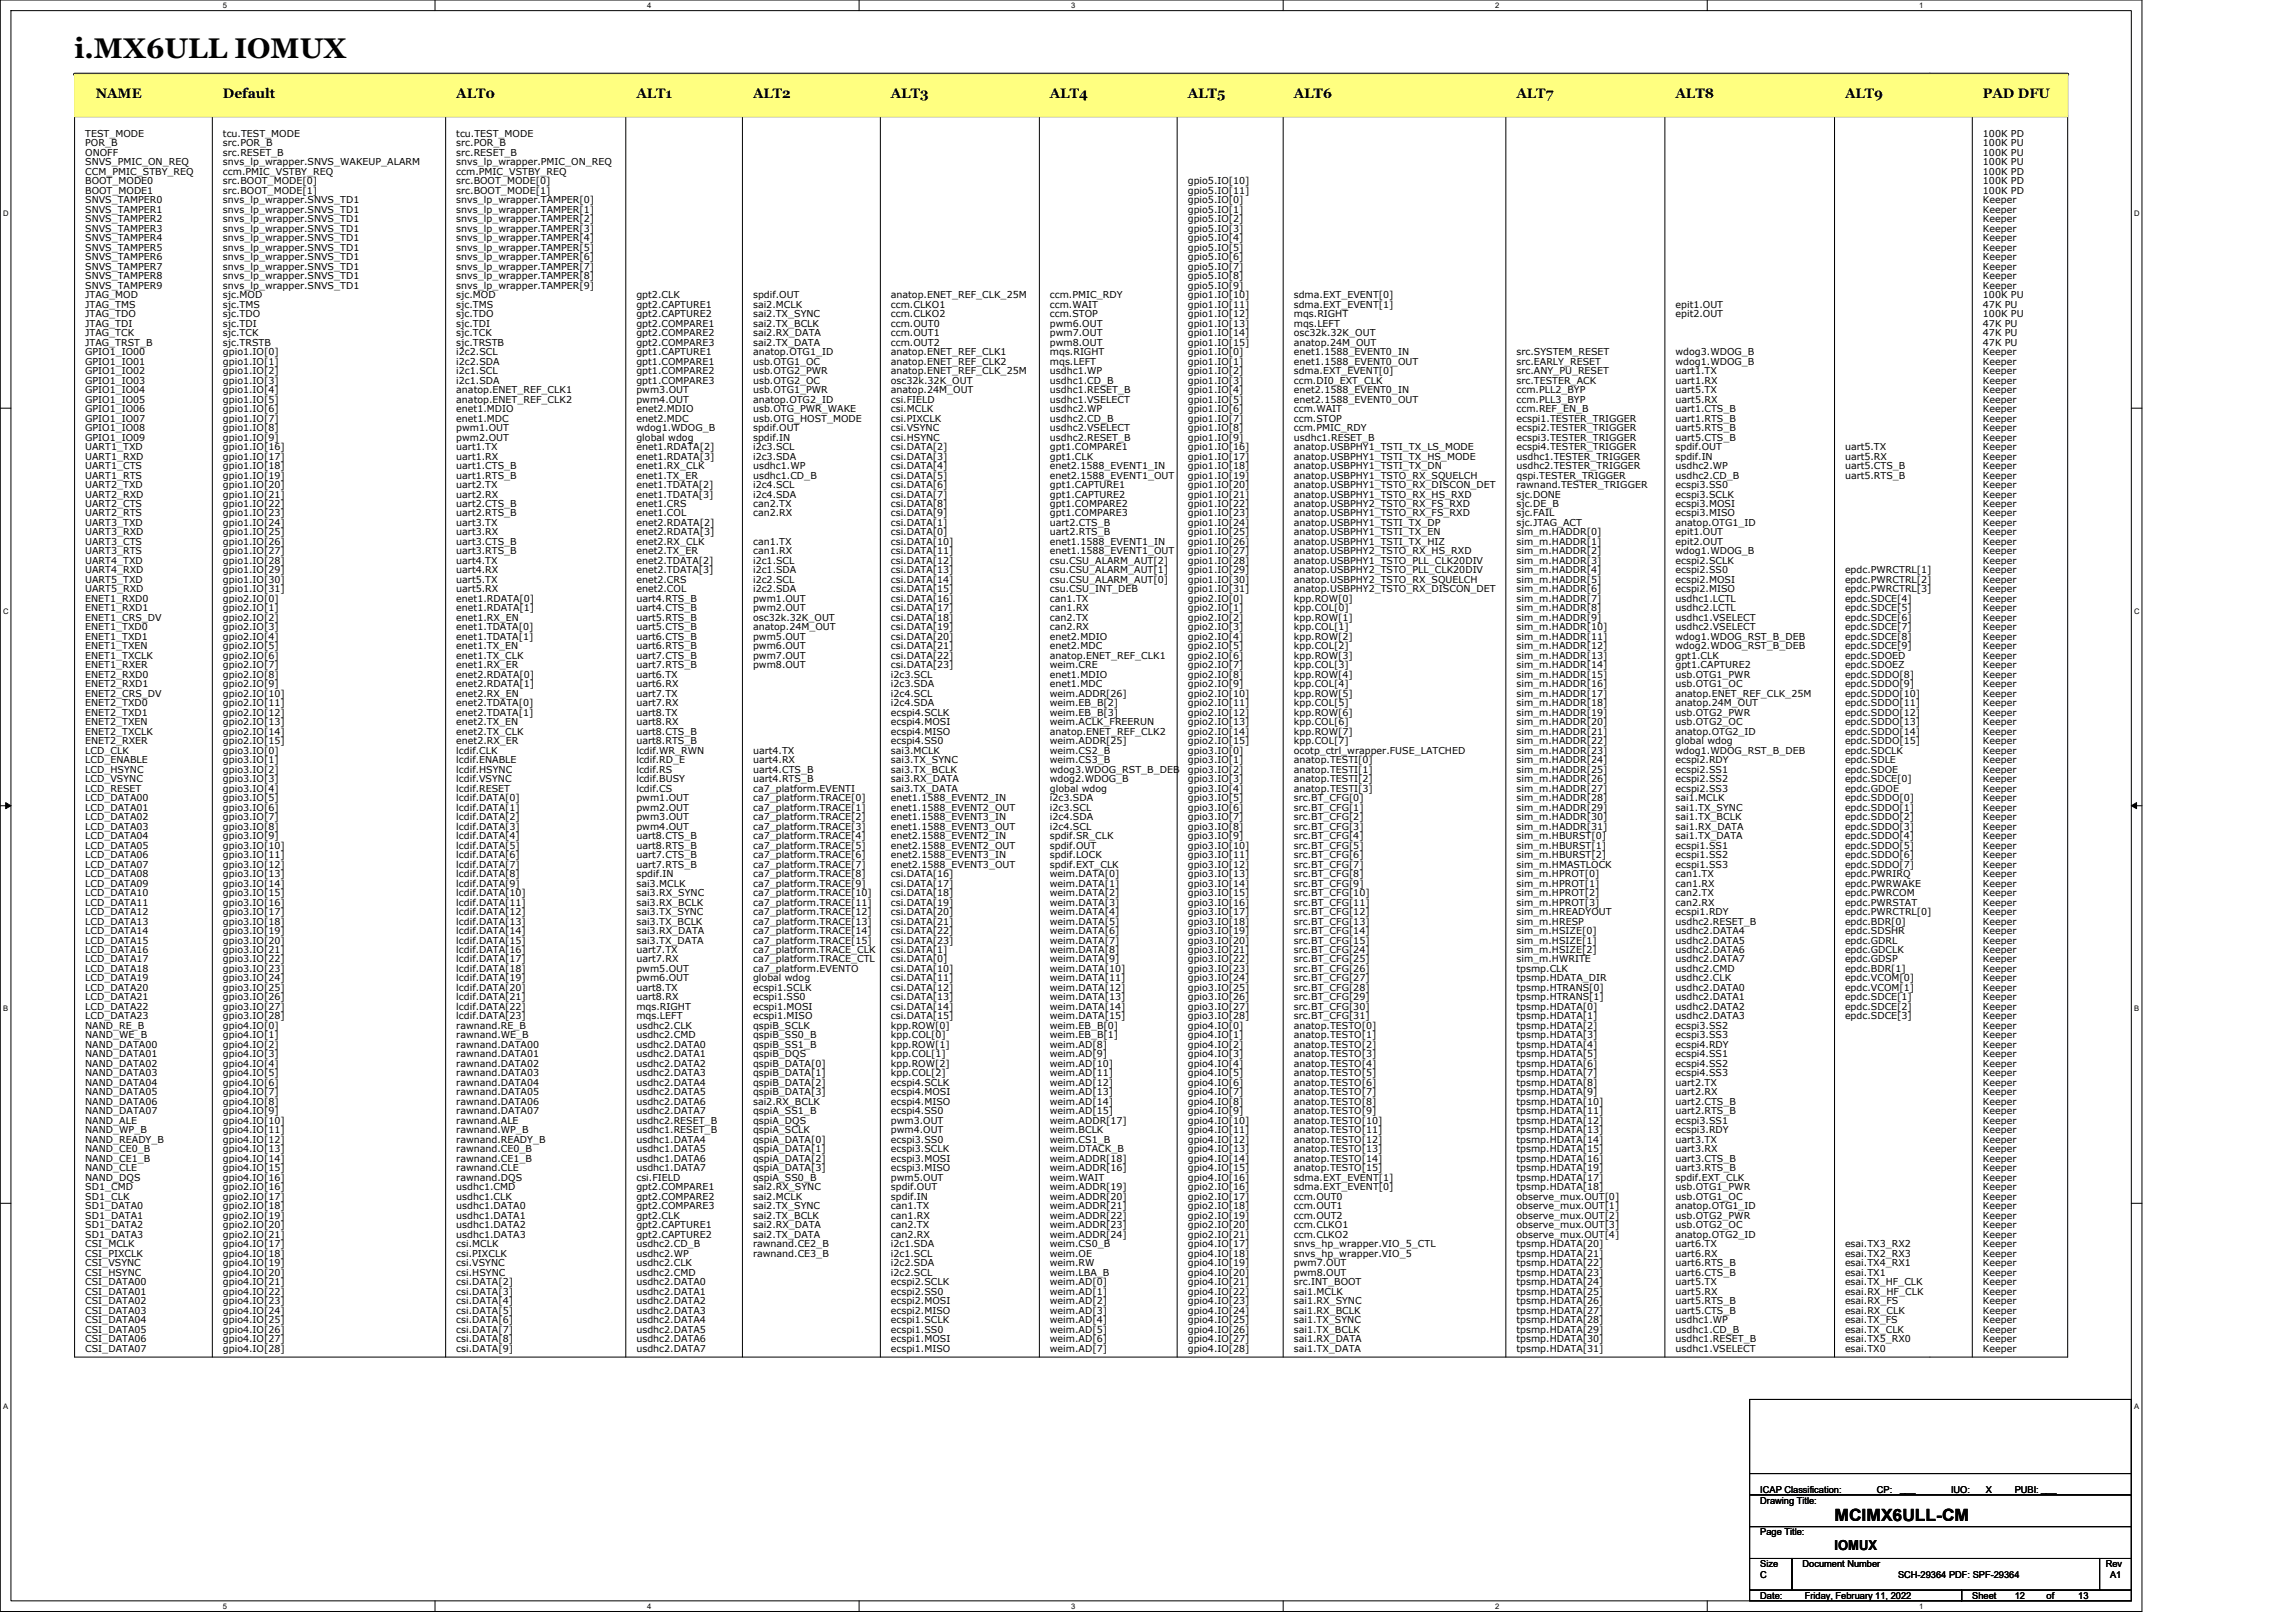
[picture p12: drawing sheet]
<svg xmlns="http://www.w3.org/2000/svg" width="297mm" height="210mm" viewBox="0 0 297 210" stroke-linecap="round" stroke-linejoin="round" font-family="sans-serif">
<defs><g id="words">
<text font-size="3.7" x="9.6" y="7.5">i.MX6ULL IOMUX</text>
<text font-size="2.2" x="237.3" y="196.8">MCIMX6ULL-CM</text>
<g font-size="1.8">
<text x="12.4" y="12.6">NAME</text>
<text x="28.8" y="12.6">Default</text>
<text x="59" y="12.6">ALT0</text>
<text x="82.3" y="12.6">ALT1</text>
<text x="97.4" y="12.6">ALT2</text>
<text x="115.2" y="12.6">ALT3</text>
<text x="135.8" y="12.6">ALT4</text>
<text x="153.7" y="12.6">ALT5</text>
<text x="167.4" y="12.6">ALT6</text>
<text x="196.2" y="12.6">ALT7</text>
<text x="216.8" y="12.6">ALT8</text>
<text x="238.7" y="12.6">ALT9</text>
<text x="256.5" y="12.6">PAD DFU</text>
<text x="237.3" y="200.5">IOMUX</text>
</g>
<g font-size="1.2">
<text x="11" y="17.7">TEST_MODE</text>
<text x="28.8" y="17.7">tcu.TEST_MODE</text>
<text x="59" y="17.7">tcu.TEST_MODE</text>
<text x="256.5" y="17.7">100K PD</text>
<text x="11" y="18.9">POR_B</text>
<text x="11" y="20.2">ONOFF</text>
<text x="11" y="21.4">SNVS_PMIC_ON_REQ</text>
<text x="11" y="22.6">CCM_PMIC_STBY_REQ</text>
<text x="11" y="23.9">BOOT_MODE0</text>
<text x="28.8" y="18.9">src.POR_B</text>
<text x="28.8" y="20.2">src.RESET_B</text>
<text x="28.8" y="21.4">snvs_lp_wrapper.SNVS_WAKEUP_ALARM</text>
<text x="28.8" y="22.6">ccm.PMIC_VSTBY_REQ</text>
<text x="28.8" y="23.9">src.BOOT_MODE[0]</text>
<text x="59" y="18.9">src.POR_B</text>
<text x="59" y="20.2">src.RESET_B</text>
<text x="59" y="21.4">snvs_lp_wrapper.PMIC_ON_REQ</text>
<text x="59" y="22.6">ccm.PMIC_VSTBY_REQ</text>
<text x="59" y="23.9">src.BOOT_MODE[0]</text>
<text x="153.7" y="23.9">gpio5.IO[10]</text>
<text x="256.5" y="18.9">100K PU</text>
<text x="256.5" y="20.2">100K PU</text>
<text x="256.5" y="21.4">100K PU</text>
<text x="256.5" y="22.6">100K PD</text>
<text x="256.5" y="23.9">100K PD</text>
<text x="11" y="25.1">BOOT_MODE1</text>
<text x="11" y="26.3">SNVS_TAMPER0</text>
<text x="11" y="27.5">SNVS_TAMPER1</text>
<text x="11" y="28.8">SNVS_TAMPER2</text>
<text x="11" y="30">SNVS_TAMPER3</text>
<text x="28.8" y="25.1">src.BOOT_MODE[1]</text>
<text x="28.8" y="26.3">snvs_lp_wrapper.SNVS_TD1</text>
<text x="28.8" y="27.5">snvs_lp_wrapper.SNVS_TD1</text>
<text x="28.8" y="28.8">snvs_lp_wrapper.SNVS_TD1</text>
<text x="28.8" y="30">snvs_lp_wrapper.SNVS_TD1</text>
<text x="59" y="25.1">src.BOOT_MODE[1]</text>
<text x="59" y="26.3">snvs_lp_wrapper.TAMPER[0]</text>
<text x="59" y="27.5">snvs_lp_wrapper.TAMPER[1]</text>
<text x="59" y="28.8">snvs_lp_wrapper.TAMPER[2]</text>
<text x="59" y="30">snvs_lp_wrapper.TAMPER[3]</text>
<text x="153.7" y="25.1">gpio5.IO[11]</text>
<text x="153.7" y="26.3">gpio5.IO[0]</text>
<text x="153.7" y="27.5">gpio5.IO[1]</text>
<text x="153.7" y="28.8">gpio5.IO[2]</text>
<text x="153.7" y="30">gpio5.IO[3]</text>
<text x="256.5" y="25.1">100K PD</text>
<text x="256.5" y="26.3">Keeper</text>
<text x="256.5" y="27.5">Keeper</text>
<text x="256.5" y="28.8">Keeper</text>
<text x="256.5" y="30">Keeper</text>
<text x="11" y="31.2">SNVS_TAMPER4</text>
<text x="11" y="32.4">SNVS_TAMPER5</text>
<text x="11" y="33.7">SNVS_TAMPER6</text>
<text x="11" y="34.9">SNVS_TAMPER7</text>
<text x="28.8" y="31.2">snvs_lp_wrapper.SNVS_TD1</text>
<text x="28.8" y="32.4">snvs_lp_wrapper.SNVS_TD1</text>
<text x="28.8" y="33.7">snvs_lp_wrapper.SNVS_TD1</text>
<text x="28.8" y="34.9">snvs_lp_wrapper.SNVS_TD1</text>
<text x="59" y="31.2">snvs_lp_wrapper.TAMPER[4]</text>
<text x="59" y="32.4">snvs_lp_wrapper.TAMPER[5]</text>
<text x="59" y="33.7">snvs_lp_wrapper.TAMPER[6]</text>
<text x="59" y="34.9">snvs_lp_wrapper.TAMPER[7]</text>
<text x="153.7" y="31.2">gpio5.IO[4]</text>
<text x="153.7" y="32.4">gpio5.IO[5]</text>
<text x="153.7" y="33.7">gpio5.IO[6]</text>
<text x="153.7" y="34.9">gpio5.IO[7]</text>
<text x="256.5" y="31.2">Keeper</text>
<text x="256.5" y="32.4">Keeper</text>
<text x="256.5" y="33.7">Keeper</text>
<text x="256.5" y="34.9">Keeper</text>
<text x="11" y="36.1">SNVS_TAMPER8</text>
<text x="11" y="37.4">SNVS_TAMPER9</text>
<text x="11" y="38.6">JTAG_MOD</text>
<text x="11" y="39.8">JTAG_TMS</text>
<text x="11" y="41">JTAG_TDO</text>
<text x="28.8" y="36.1">snvs_lp_wrapper.SNVS_TD1</text>
<text x="28.8" y="37.4">snvs_lp_wrapper.SNVS_TD1</text>
<text x="28.8" y="38.6">sjc.MOD</text>
<text x="28.8" y="39.8">sjc.TMS</text>
<text x="28.8" y="41">sjc.TDO</text>
<text x="59" y="36.1">snvs_lp_wrapper.TAMPER[8]</text>
<text x="59" y="37.4">snvs_lp_wrapper.TAMPER[9]</text>
<text x="59" y="38.6">sjc.MOD</text>
<text x="59" y="39.8">sjc.TMS</text>
<text x="59" y="41">sjc.TDO</text>
<text x="82.3" y="38.6">gpt2.CLK</text>
<text x="82.3" y="39.8">gpt2.CAPTURE1</text>
<text x="82.3" y="41">gpt2.CAPTURE2</text>
<text x="97.4" y="38.6">spdif.OUT</text>
<text x="97.4" y="39.8">sai2.MCLK</text>
<text x="97.4" y="41">sai2.TX_SYNC</text>
<text x="115.2" y="38.6">anatop.ENET_REF_CLK_25M</text>
<text x="115.2" y="39.8">ccm.CLKO1</text>
<text x="115.2" y="41">ccm.CLKO2</text>
<text x="135.8" y="38.6">ccm.PMIC_RDY</text>
<text x="135.8" y="39.8">ccm.WAIT</text>
<text x="135.8" y="41">ccm.STOP</text>
<text x="153.7" y="36.1">gpio5.IO[8]</text>
<text x="153.7" y="37.4">gpio5.IO[9]</text>
<text x="153.7" y="38.6">gpio1.IO[10]</text>
<text x="153.7" y="39.8">gpio1.IO[11]</text>
<text x="153.7" y="41">gpio1.IO[12]</text>
<text x="167.4" y="38.6">sdma.EXT_EVENT[0]</text>
<text x="167.4" y="39.8">sdma.EXT_EVENT[1]</text>
<text x="167.4" y="41">mqs.RIGHT</text>
<text x="216.8" y="39.8">epit1.OUT</text>
<text x="216.8" y="41">epit2.OUT</text>
<text x="256.5" y="36.1">Keeper</text>
<text x="256.5" y="37.4">Keeper</text>
<text x="256.5" y="38.6">100K PU</text>
<text x="256.5" y="39.8">47K PU</text>
<text x="256.5" y="41">100K PU</text>
<text x="11" y="42.3">JTAG_TDI</text>
<text x="11" y="43.5">JTAG_TCK</text>
<text x="11" y="44.7">JTAG_TRST_B</text>
<text x="11" y="46">GPIO1_IO00</text>
<text x="11" y="47.2">GPIO1_IO01</text>
<text x="28.8" y="42.3">sjc.TDI</text>
<text x="28.8" y="43.5">sjc.TCK</text>
<text x="28.8" y="44.7">sjc.TRSTB</text>
<text x="28.8" y="46">gpio1.IO[0]</text>
<text x="28.8" y="47.2">gpio1.IO[1]</text>
<text x="59" y="42.3">sjc.TDI</text>
<text x="59" y="43.5">sjc.TCK</text>
<text x="59" y="44.7">sjc.TRSTB</text>
<text x="59" y="46">i2c2.SCL</text>
<text x="59" y="47.2">i2c2.SDA</text>
<text x="82.3" y="42.3">gpt2.COMPARE1</text>
<text x="82.3" y="43.5">gpt2.COMPARE2</text>
<text x="82.3" y="44.7">gpt2.COMPARE3</text>
<text x="82.3" y="46">gpt1.CAPTURE1</text>
<text x="82.3" y="47.2">gpt1.COMPARE1</text>
<text x="97.4" y="42.3">sai2.TX_BCLK</text>
<text x="97.4" y="43.5">sai2.RX_DATA</text>
<text x="97.4" y="44.7">sai2.TX_DATA</text>
<text x="97.4" y="46">anatop.OTG1_ID</text>
<text x="97.4" y="47.2">usb.OTG1_OC</text>
<text x="115.2" y="42.3">ccm.OUT0</text>
<text x="115.2" y="43.5">ccm.OUT1</text>
<text x="115.2" y="44.7">ccm.OUT2</text>
<text x="115.2" y="46">anatop.ENET_REF_CLK1</text>
<text x="115.2" y="47.2">anatop.ENET_REF_CLK2</text>
<text x="135.8" y="42.3">pwm6.OUT</text>
<text x="135.8" y="43.5">pwm7.OUT</text>
<text x="135.8" y="44.7">pwm8.OUT</text>
<text x="135.8" y="46">mqs.RIGHT</text>
<text x="135.8" y="47.2">mqs.LEFT</text>
<text x="153.7" y="42.3">gpio1.IO[13]</text>
<text x="153.7" y="43.5">gpio1.IO[14]</text>
<text x="153.7" y="44.7">gpio1.IO[15]</text>
<text x="153.7" y="46">gpio1.IO[0]</text>
<text x="153.7" y="47.2">gpio1.IO[1]</text>
<text x="167.4" y="42.3">mqs.LEFT</text>
<text x="167.4" y="43.5">osc32k.32K_OUT</text>
<text x="167.4" y="44.7">anatop.24M_OUT</text>
<text x="167.4" y="46">enet1.1588_EVENT0_IN</text>
<text x="167.4" y="47.2">enet1.1588_EVENT0_OUT</text>
<text x="196.2" y="46">src.SYSTEM_RESET</text>
<text x="196.2" y="47.2">src.EARLY_RESET</text>
<text x="216.8" y="46">wdog3.WDOG_B</text>
<text x="216.8" y="47.2">wdog1.WDOG_B</text>
<text x="256.5" y="42.3">47K PU</text>
<text x="256.5" y="43.5">47K PU</text>
<text x="256.5" y="44.7">47K PU</text>
<text x="256.5" y="46">Keeper</text>
<text x="256.5" y="47.2">Keeper</text>
<text x="11" y="48.4">GPIO1_IO02</text>
<text x="11" y="49.6">GPIO1_IO03</text>
<text x="11" y="50.9">GPIO1_IO04</text>
<text x="11" y="52.1">GPIO1_IO05</text>
<text x="11" y="53.3">GPIO1_IO06</text>
<text x="28.8" y="48.4">gpio1.IO[2]</text>
<text x="28.8" y="49.6">gpio1.IO[3]</text>
<text x="28.8" y="50.9">gpio1.IO[4]</text>
<text x="28.8" y="52.1">gpio1.IO[5]</text>
<text x="28.8" y="53.3">gpio1.IO[6]</text>
<text x="59" y="48.4">i2c1.SCL</text>
<text x="59" y="49.6">i2c1.SDA</text>
<text x="59" y="50.9">anatop.ENET_REF_CLK1</text>
<text x="59" y="52.1">anatop.ENET_REF_CLK2</text>
<text x="59" y="53.3">enet1.MDIO</text>
<text x="82.3" y="48.4">gpt1.COMPARE2</text>
<text x="82.3" y="49.6">gpt1.COMPARE3</text>
<text x="82.3" y="50.9">pwm3.OUT</text>
<text x="82.3" y="52.1">pwm4.OUT</text>
<text x="82.3" y="53.3">enet2.MDIO</text>
<text x="97.4" y="48.4">usb.OTG2_PWR</text>
<text x="97.4" y="49.6">usb.OTG2_OC</text>
<text x="97.4" y="50.9">usb.OTG1_PWR</text>
<text x="97.4" y="52.1">anatop.OTG2_ID</text>
<text x="97.4" y="53.3">usb.OTG_PWR_WAKE</text>
<text x="115.2" y="48.4">anatop.ENET_REF_CLK_25M</text>
<text x="115.2" y="49.6">osc32k.32K_OUT</text>
<text x="115.2" y="50.9">anatop.24M_OUT</text>
<text x="115.2" y="52.1">csi.FIELD</text>
<text x="115.2" y="53.3">csi.MCLK</text>
<text x="135.8" y="48.4">usdhc1.WP</text>
<text x="135.8" y="49.6">usdhc1.CD_B</text>
<text x="135.8" y="50.9">usdhc1.RESET_B</text>
<text x="135.8" y="52.1">usdhc1.VSELECT</text>
<text x="135.8" y="53.3">usdhc2.WP</text>
<text x="153.7" y="48.4">gpio1.IO[2]</text>
<text x="153.7" y="49.6">gpio1.IO[3]</text>
<text x="153.7" y="50.9">gpio1.IO[4]</text>
<text x="153.7" y="52.1">gpio1.IO[5]</text>
<text x="153.7" y="53.3">gpio1.IO[6]</text>
<text x="167.4" y="48.4">sdma.EXT_EVENT[0]</text>
<text x="167.4" y="49.6">ccm.DI0_EXT_CLK</text>
<text x="167.4" y="50.9">enet2.1588_EVENT0_IN</text>
<text x="167.4" y="52.1">enet2.1588_EVENT0_OUT</text>
<text x="167.4" y="53.3">ccm.WAIT</text>
<text x="196.2" y="48.4">src.ANY_PU_RESET</text>
<text x="196.2" y="49.6">src.TESTER_ACK</text>
<text x="196.2" y="50.9">ccm.PLL2_BYP</text>
<text x="196.2" y="52.1">ccm.PLL3_BYP</text>
<text x="196.2" y="53.3">ccm.REF_EN_B</text>
<text x="216.8" y="48.4">uart1.TX</text>
<text x="216.8" y="49.6">uart1.RX</text>
<text x="216.8" y="50.9">uart5.TX</text>
<text x="216.8" y="52.1">uart5.RX</text>
<text x="216.8" y="53.3">uart1.CTS_B</text>
<text x="256.5" y="48.4">Keeper</text>
<text x="256.5" y="49.6">Keeper</text>
<text x="256.5" y="50.9">Keeper</text>
<text x="256.5" y="52.1">Keeper</text>
<text x="256.5" y="53.3">Keeper</text>
<text x="11" y="54.5">GPIO1_IO07</text>
<text x="11" y="55.8">GPIO1_IO08</text>
<text x="11" y="57">GPIO1_IO09</text>
<text x="11" y="58.2">UART1_TXD</text>
<text x="11" y="59.5">UART1_RXD</text>
<text x="28.8" y="54.5">gpio1.IO[7]</text>
<text x="28.8" y="55.8">gpio1.IO[8]</text>
<text x="28.8" y="57">gpio1.IO[9]</text>
<text x="28.8" y="58.2">gpio1.IO[16]</text>
<text x="28.8" y="59.5">gpio1.IO[17]</text>
<text x="59" y="54.5">enet1.MDC</text>
<text x="59" y="55.8">pwm1.OUT</text>
<text x="59" y="57">pwm2.OUT</text>
<text x="59" y="58.2">uart1.TX</text>
<text x="59" y="59.5">uart1.RX</text>
<text x="82.3" y="54.5">enet2.MDC</text>
<text x="82.3" y="55.8">wdog1.WDOG_B</text>
<text x="82.3" y="57">global wdog</text>
<text x="82.3" y="58.2">enet1.RDATA[2]</text>
<text x="82.3" y="59.5">enet1.RDATA[3]</text>
<text x="97.4" y="54.5">usb.OTG_HOST_MODE</text>
<text x="97.4" y="55.8">spdif.OUT</text>
<text x="97.4" y="57">spdif.IN</text>
<text x="97.4" y="58.2">i2c3.SCL</text>
<text x="97.4" y="59.5">i2c3.SDA</text>
<text x="115.2" y="54.5">csi.PIXCLK</text>
<text x="115.2" y="55.8">csi.VSYNC</text>
<text x="115.2" y="57">csi.HSYNC</text>
<text x="115.2" y="58.2">csi.DATA[2]</text>
<text x="115.2" y="59.5">csi.DATA[3]</text>
<text x="135.8" y="54.5">usdhc2.CD_B</text>
<text x="135.8" y="55.8">usdhc2.VSELECT</text>
<text x="135.8" y="57">usdhc2.RESET_B</text>
<text x="135.8" y="58.2">gpt1.COMPARE1</text>
<text x="135.8" y="59.5">gpt1.CLK</text>
<text x="153.7" y="54.5">gpio1.IO[7]</text>
<text x="153.7" y="55.8">gpio1.IO[8]</text>
<text x="153.7" y="57">gpio1.IO[9]</text>
<text x="153.7" y="58.2">gpio1.IO[16]</text>
<text x="153.7" y="59.5">gpio1.IO[17]</text>
<text x="167.4" y="54.5">ccm.STOP</text>
<text x="167.4" y="55.8">ccm.PMIC_RDY</text>
<text x="167.4" y="57">usdhc1.RESET_B</text>
<text x="167.4" y="58.2">anatop.USBPHY1_TSTI_TX_LS_MODE</text>
<text x="167.4" y="59.5">anatop.USBPHY1_TSTI_TX_HS_MODE</text>
<text x="196.2" y="54.5">ecspi1.TESTER_TRIGGER</text>
<text x="196.2" y="55.8">ecspi2.TESTER_TRIGGER</text>
<text x="196.2" y="57">ecspi3.TESTER_TRIGGER</text>
<text x="196.2" y="58.2">ecspi4.TESTER_TRIGGER</text>
<text x="196.2" y="59.5">usdhc1.TESTER_TRIGGER</text>
<text x="216.8" y="54.5">uart1.RTS_B</text>
<text x="216.8" y="55.8">uart5.RTS_B</text>
<text x="216.8" y="57">uart5.CTS_B</text>
<text x="216.8" y="58.2">spdif.OUT</text>
<text x="216.8" y="59.5">spdif.IN</text>
<text x="238.7" y="58.2">uart5.TX</text>
<text x="238.7" y="59.5">uart5.RX</text>
<text x="256.5" y="54.5">Keeper</text>
<text x="256.5" y="55.8">Keeper</text>
<text x="256.5" y="57">Keeper</text>
<text x="256.5" y="58.2">Keeper</text>
<text x="256.5" y="59.5">Keeper</text>
<text x="11" y="60.7">UART1_CTS</text>
<text x="11" y="61.9">UART1_RTS</text>
<text x="11" y="63.1">UART2_TXD</text>
<text x="11" y="64.4">UART2_RXD</text>
<text x="11" y="65.6">UART2_CTS</text>
<text x="28.8" y="60.7">gpio1.IO[18]</text>
<text x="28.8" y="61.9">gpio1.IO[19]</text>
<text x="28.8" y="63.1">gpio1.IO[20]</text>
<text x="28.8" y="64.4">gpio1.IO[21]</text>
<text x="28.8" y="65.6">gpio1.IO[22]</text>
<text x="59" y="60.7">uart1.CTS_B</text>
<text x="59" y="61.9">uart1.RTS_B</text>
<text x="59" y="63.1">uart2.TX</text>
<text x="59" y="64.4">uart2.RX</text>
<text x="59" y="65.6">uart2.CTS_B</text>
<text x="82.3" y="60.7">enet1.RX_CLK</text>
<text x="82.3" y="61.9">enet1.TX_ER</text>
<text x="82.3" y="63.1">enet1.TDATA[2]</text>
<text x="82.3" y="64.4">enet1.TDATA[3]</text>
<text x="82.3" y="65.6">enet1.CRS</text>
<text x="97.4" y="60.7">usdhc1.WP</text>
<text x="97.4" y="61.9">usdhc1.CD_B</text>
<text x="97.4" y="63.1">i2c4.SCL</text>
<text x="97.4" y="64.4">i2c4.SDA</text>
<text x="97.4" y="65.6">can2.TX</text>
<text x="115.2" y="60.7">csi.DATA[4]</text>
<text x="115.2" y="61.9">csi.DATA[5]</text>
<text x="115.2" y="63.1">csi.DATA[6]</text>
<text x="115.2" y="64.4">csi.DATA[7]</text>
<text x="115.2" y="65.6">csi.DATA[8]</text>
<text x="135.8" y="60.7">enet2.1588_EVENT1_IN</text>
<text x="135.8" y="61.9">enet2.1588_EVENT1_OUT</text>
<text x="135.8" y="63.1">gpt1.CAPTURE1</text>
<text x="135.8" y="64.4">gpt1.CAPTURE2</text>
<text x="135.8" y="65.6">gpt1.COMPARE2</text>
<text x="153.7" y="60.7">gpio1.IO[18]</text>
<text x="153.7" y="61.9">gpio1.IO[19]</text>
<text x="153.7" y="63.1">gpio1.IO[20]</text>
<text x="153.7" y="64.4">gpio1.IO[21]</text>
<text x="153.7" y="65.6">gpio1.IO[22]</text>
<text x="167.4" y="60.7">anatop.USBPHY1_TSTI_TX_DN</text>
<text x="167.4" y="61.9">anatop.USBPHY1_TSTO_RX_SQUELCH</text>
<text x="167.4" y="63.1">anatop.USBPHY1_TSTO_RX_DISCON_DET</text>
<text x="167.4" y="64.4">anatop.USBPHY1_TSTO_RX_HS_RXD</text>
<text x="167.4" y="65.6">anatop.USBPHY2_TSTO_RX_FS_RXD</text>
<text x="196.2" y="60.7">usdhc2.TESTER_TRIGGER</text>
<text x="196.2" y="61.9">qspi.TESTER_TRIGGER</text>
<text x="196.2" y="63.1">rawnand.TESTER_TRIGGER</text>
<text x="196.2" y="64.4">sjc.DONE</text>
<text x="196.2" y="65.6">sjc.DE_B</text>
<text x="216.8" y="60.7">usdhc2.WP</text>
<text x="216.8" y="61.9">usdhc2.CD_B</text>
<text x="216.8" y="63.1">ecspi3.SS0</text>
<text x="216.8" y="64.4">ecspi3.SCLK</text>
<text x="216.8" y="65.6">ecspi3.MOSI</text>
<text x="238.7" y="60.7">uart5.CTS_B</text>
<text x="238.7" y="61.9">uart5.RTS_B</text>
<text x="256.5" y="60.7">Keeper</text>
<text x="256.5" y="61.9">Keeper</text>
<text x="256.5" y="63.1">Keeper</text>
<text x="256.5" y="64.4">Keeper</text>
<text x="256.5" y="65.6">Keeper</text>
<text x="11" y="66.8">UART2_RTS</text>
<text x="11" y="68.1">UART3_TXD</text>
<text x="11" y="69.3">UART3_RXD</text>
<text x="11" y="70.5">UART3_CTS</text>
<text x="11" y="71.7">UART3_RTS</text>
<text x="28.8" y="66.8">gpio1.IO[23]</text>
<text x="28.8" y="68.1">gpio1.IO[24]</text>
<text x="28.8" y="69.3">gpio1.IO[25]</text>
<text x="28.8" y="70.5">gpio1.IO[26]</text>
<text x="28.8" y="71.7">gpio1.IO[27]</text>
<text x="59" y="66.8">uart2.RTS_B</text>
<text x="59" y="68.1">uart3.TX</text>
<text x="59" y="69.3">uart3.RX</text>
<text x="59" y="70.5">uart3.CTS_B</text>
<text x="59" y="71.7">uart3.RTS_B</text>
<text x="82.3" y="66.8">enet1.COL</text>
<text x="82.3" y="68.1">enet2.RDATA[2]</text>
<text x="82.3" y="69.3">enet2.RDATA[3]</text>
<text x="82.3" y="70.5">enet2.RX_CLK</text>
<text x="82.3" y="71.7">enet2.TX_ER</text>
<text x="97.4" y="66.8">can2.RX</text>
<text x="97.4" y="70.5">can1.TX</text>
<text x="97.4" y="71.7">can1.RX</text>
<text x="115.2" y="66.8">csi.DATA[9]</text>
<text x="115.2" y="68.1">csi.DATA[1]</text>
<text x="115.2" y="69.3">csi.DATA[0]</text>
<text x="115.2" y="70.5">csi.DATA[10]</text>
<text x="115.2" y="71.7">csi.DATA[11]</text>
<text x="135.8" y="66.8">gpt1.COMPARE3</text>
<text x="135.8" y="68.1">uart2.CTS_B</text>
<text x="135.8" y="69.3">uart2.RTS_B</text>
<text x="135.8" y="70.5">enet1.1588_EVENT1_IN</text>
<text x="135.8" y="71.7">enet1.1588_EVENT1_OUT</text>
<text x="153.7" y="66.8">gpio1.IO[23]</text>
<text x="153.7" y="68.1">gpio1.IO[24]</text>
<text x="153.7" y="69.3">gpio1.IO[25]</text>
<text x="153.7" y="70.5">gpio1.IO[26]</text>
<text x="153.7" y="71.7">gpio1.IO[27]</text>
<text x="167.4" y="66.8">anatop.USBPHY1_TSTO_RX_FS_RXD</text>
<text x="167.4" y="68.1">anatop.USBPHY1_TSTI_TX_DP</text>
<text x="167.4" y="69.3">anatop.USBPHY1_TSTI_TX_EN</text>
<text x="167.4" y="70.5">anatop.USBPHY1_TSTI_TX_HIZ</text>
<text x="167.4" y="71.7">anatop.USBPHY2_TSTO_RX_HS_RXD</text>
<text x="196.2" y="66.8">sjc.FAIL</text>
<text x="196.2" y="68.1">sjc.JTAG_ACT</text>
<text x="196.2" y="69.3">sim_m.HADDR[0]</text>
<text x="196.2" y="70.5">sim_m.HADDR[1]</text>
<text x="196.2" y="71.7">sim_m.HADDR[2]</text>
<text x="216.8" y="66.8">ecspi3.MISO</text>
<text x="216.8" y="68.1">anatop.OTG1_ID</text>
<text x="216.8" y="69.3">epit1.OUT</text>
<text x="216.8" y="70.5">epit2.OUT</text>
<text x="216.8" y="71.7">wdog1.WDOG_B</text>
<text x="256.5" y="66.8">Keeper</text>
<text x="256.5" y="68.1">Keeper</text>
<text x="256.5" y="69.3">Keeper</text>
<text x="256.5" y="70.5">Keeper</text>
<text x="256.5" y="71.7">Keeper</text>
<text x="11" y="73">UART4_TXD</text>
<text x="11" y="74.2">UART4_RXD</text>
<text x="11" y="75.4">UART5_TXD</text>
<text x="11" y="76.6">UART5_RXD</text>
<text x="11" y="77.9">ENET1_RXD0</text>
<text x="28.8" y="73">gpio1.IO[28]</text>
<text x="28.8" y="74.2">gpio1.IO[29]</text>
<text x="28.8" y="75.4">gpio1.IO[30]</text>
<text x="28.8" y="76.6">gpio1.IO[31]</text>
<text x="28.8" y="77.9">gpio2.IO[0]</text>
<text x="59" y="73">uart4.TX</text>
<text x="59" y="74.2">uart4.RX</text>
<text x="59" y="75.4">uart5.TX</text>
<text x="59" y="76.6">uart5.RX</text>
<text x="59" y="77.9">enet1.RDATA[0]</text>
<text x="82.3" y="73">enet2.TDATA[2]</text>
<text x="82.3" y="74.2">enet2.TDATA[3]</text>
<text x="82.3" y="75.4">enet2.CRS</text>
<text x="82.3" y="76.6">enet2.COL</text>
<text x="82.3" y="77.9">uart4.RTS_B</text>
<text x="97.4" y="73">i2c1.SCL</text>
<text x="97.4" y="74.2">i2c1.SDA</text>
<text x="97.4" y="75.4">i2c2.SCL</text>
<text x="97.4" y="76.6">i2c2.SDA</text>
<text x="97.4" y="77.9">pwm1.OUT</text>
<text x="115.2" y="73">csi.DATA[12]</text>
<text x="115.2" y="74.2">csi.DATA[13]</text>
<text x="115.2" y="75.4">csi.DATA[14]</text>
<text x="115.2" y="76.6">csi.DATA[15]</text>
<text x="115.2" y="77.9">csi.DATA[16]</text>
<text x="135.8" y="73">csu.CSU_ALARM_AUT[2]</text>
<text x="135.8" y="74.2">csu.CSU_ALARM_AUT[1]</text>
<text x="135.8" y="75.4">csu.CSU_ALARM_AUT[0]</text>
<text x="135.8" y="76.6">csu.CSU_INT_DEB</text>
<text x="135.8" y="77.9">can1.TX</text>
<text x="153.7" y="73">gpio1.IO[28]</text>
<text x="153.7" y="74.2">gpio1.IO[29]</text>
<text x="153.7" y="75.4">gpio1.IO[30]</text>
<text x="153.7" y="76.6">gpio1.IO[31]</text>
<text x="153.7" y="77.9">gpio2.IO[0]</text>
<text x="167.4" y="73">anatop.USBPHY1_TSTO_PLL_CLK20DIV</text>
<text x="167.4" y="74.2">anatop.USBPHY2_TSTO_PLL_CLK20DIV</text>
<text x="167.4" y="75.4">anatop.USBPHY2_TSTO_RX_SQUELCH</text>
<text x="167.4" y="76.6">anatop.USBPHY2_TSTO_RX_DISCON_DET</text>
<text x="167.4" y="77.9">kpp.ROW[0]</text>
<text x="196.2" y="73">sim_m.HADDR[3]</text>
<text x="196.2" y="74.2">sim_m.HADDR[4]</text>
<text x="196.2" y="75.4">sim_m.HADDR[5]</text>
<text x="196.2" y="76.6">sim_m.HADDR[6]</text>
<text x="196.2" y="77.9">sim_m.HADDR[7]</text>
<text x="216.8" y="73">ecspi2.SCLK</text>
<text x="216.8" y="74.2">ecspi2.SS0</text>
<text x="216.8" y="75.4">ecspi2.MOSI</text>
<text x="216.8" y="76.6">ecspi2.MISO</text>
<text x="216.8" y="77.9">usdhc1.LCTL</text>
<text x="238.7" y="74.2">epdc.PWRCTRL[1]</text>
<text x="238.7" y="75.4">epdc.PWRCTRL[2]</text>
<text x="238.7" y="76.6">epdc.PWRCTRL[3]</text>
<text x="238.7" y="77.9">epdc.SDCE[4]</text>
<text x="256.5" y="73">Keeper</text>
<text x="256.5" y="74.2">Keeper</text>
<text x="256.5" y="75.4">Keeper</text>
<text x="256.5" y="76.6">Keeper</text>
<text x="256.5" y="77.9">Keeper</text>
<text x="11" y="79.1">ENET1_RXD1</text>
<text x="11" y="80.3">ENET1_CRS_DV</text>
<text x="11" y="81.6">ENET1_TXD0</text>
<text x="11" y="82.8">ENET1_TXD1</text>
<text x="28.8" y="79.1">gpio2.IO[1]</text>
<text x="28.8" y="80.3">gpio2.IO[2]</text>
<text x="28.8" y="81.6">gpio2.IO[3]</text>
<text x="28.8" y="82.8">gpio2.IO[4]</text>
<text x="59" y="79.1">enet1.RDATA[1]</text>
<text x="59" y="80.3">enet1.RX_EN</text>
<text x="59" y="81.6">enet1.TDATA[0]</text>
<text x="59" y="82.8">enet1.TDATA[1]</text>
<text x="82.3" y="79.1">uart4.CTS_B</text>
<text x="82.3" y="80.3">uart5.RTS_B</text>
<text x="82.3" y="81.6">uart5.CTS_B</text>
<text x="82.3" y="82.8">uart6.CTS_B</text>
<text x="97.4" y="79.1">pwm2.OUT</text>
<text x="97.4" y="80.3">osc32k.32K_OUT</text>
<text x="97.4" y="81.6">anatop.24M_OUT</text>
<text x="97.4" y="82.8">pwm5.OUT</text>
<text x="115.2" y="79.1">csi.DATA[17]</text>
<text x="115.2" y="80.3">csi.DATA[18]</text>
<text x="115.2" y="81.6">csi.DATA[19]</text>
<text x="115.2" y="82.8">csi.DATA[20]</text>
<text x="135.8" y="79.1">can1.RX</text>
<text x="135.8" y="80.3">can2.TX</text>
<text x="135.8" y="81.6">can2.RX</text>
<text x="135.8" y="82.8">enet2.MDIO</text>
<text x="153.7" y="79.1">gpio2.IO[1]</text>
<text x="153.7" y="80.3">gpio2.IO[2]</text>
<text x="153.7" y="81.6">gpio2.IO[3]</text>
<text x="153.7" y="82.8">gpio2.IO[4]</text>
<text x="167.4" y="79.1">kpp.COL[0]</text>
<text x="167.4" y="80.3">kpp.ROW[1]</text>
<text x="167.4" y="81.6">kpp.COL[1]</text>
<text x="167.4" y="82.8">kpp.ROW[2]</text>
<text x="196.2" y="79.1">sim_m.HADDR[8]</text>
<text x="196.2" y="80.3">sim_m.HADDR[9]</text>
<text x="196.2" y="81.6">sim_m.HADDR[10]</text>
<text x="196.2" y="82.8">sim_m.HADDR[11]</text>
<text x="216.8" y="79.1">usdhc2.LCTL</text>
<text x="216.8" y="80.3">usdhc1.VSELECT</text>
<text x="216.8" y="81.6">usdhc2.VSELECT</text>
<text x="216.8" y="82.8">wdog1.WDOG_RST_B_DEB</text>
<text x="238.7" y="79.1">epdc.SDCE[5]</text>
<text x="238.7" y="80.3">epdc.SDCE[6]</text>
<text x="238.7" y="81.6">epdc.SDCE[7]</text>
<text x="238.7" y="82.8">epdc.SDCE[8]</text>
<text x="256.5" y="79.1">Keeper</text>
<text x="256.5" y="80.3">Keeper</text>
<text x="256.5" y="81.6">Keeper</text>
<text x="256.5" y="82.8">Keeper</text>
<text x="11" y="84">ENET1_TXEN</text>
<text x="11" y="85.2">ENET1_TXCLK</text>
<text x="11" y="86.5">ENET1_RXER</text>
<text x="11" y="87.7">ENET2_RXD0</text>
<text x="11" y="88.9">ENET2_RXD1</text>
<text x="28.8" y="84">gpio2.IO[5]</text>
<text x="28.8" y="85.2">gpio2.IO[6]</text>
<text x="28.8" y="86.5">gpio2.IO[7]</text>
<text x="28.8" y="87.7">gpio2.IO[8]</text>
<text x="28.8" y="88.9">gpio2.IO[9]</text>
<text x="59" y="84">enet1.TX_EN</text>
<text x="59" y="85.2">enet1.TX_CLK</text>
<text x="59" y="86.5">enet1.RX_ER</text>
<text x="59" y="87.7">enet2.RDATA[0]</text>
<text x="59" y="88.9">enet2.RDATA[1]</text>
<text x="82.3" y="84">uart6.RTS_B</text>
<text x="82.3" y="85.2">uart7.CTS_B</text>
<text x="82.3" y="86.5">uart7.RTS_B</text>
<text x="82.3" y="87.7">uart6.TX</text>
<text x="82.3" y="88.9">uart6.RX</text>
<text x="97.4" y="84">pwm6.OUT</text>
<text x="97.4" y="85.2">pwm7.OUT</text>
<text x="97.4" y="86.5">pwm8.OUT</text>
<text x="115.2" y="84">csi.DATA[21]</text>
<text x="115.2" y="85.2">csi.DATA[22]</text>
<text x="115.2" y="86.5">csi.DATA[23]</text>
<text x="115.2" y="87.7">i2c3.SCL</text>
<text x="115.2" y="88.9">i2c3.SDA</text>
<text x="135.8" y="84">enet2.MDC</text>
<text x="135.8" y="85.2">anatop.ENET_REF_CLK1</text>
<text x="135.8" y="86.5">weim.CRE</text>
<text x="135.8" y="87.7">enet1.MDIO</text>
<text x="135.8" y="88.9">enet1.MDC</text>
<text x="153.7" y="84">gpio2.IO[5]</text>
<text x="153.7" y="85.2">gpio2.IO[6]</text>
<text x="153.7" y="86.5">gpio2.IO[7]</text>
<text x="153.7" y="87.7">gpio2.IO[8]</text>
<text x="153.7" y="88.9">gpio2.IO[9]</text>
<text x="167.4" y="84">kpp.COL[2]</text>
<text x="167.4" y="85.2">kpp.ROW[3]</text>
<text x="167.4" y="86.5">kpp.COL[3]</text>
<text x="167.4" y="87.7">kpp.ROW[4]</text>
<text x="167.4" y="88.9">kpp.COL[4]</text>
<text x="196.2" y="84">sim_m.HADDR[12]</text>
<text x="196.2" y="85.2">sim_m.HADDR[13]</text>
<text x="196.2" y="86.5">sim_m.HADDR[14]</text>
<text x="196.2" y="87.7">sim_m.HADDR[15]</text>
<text x="196.2" y="88.9">sim_m.HADDR[16]</text>
<text x="216.8" y="84">wdog2.WDOG_RST_B_DEB</text>
<text x="216.8" y="85.2">gpt1.CLK</text>
<text x="216.8" y="86.5">gpt1.CAPTURE2</text>
<text x="216.8" y="87.7">usb.OTG1_PWR</text>
<text x="216.8" y="88.9">usb.OTG1_OC</text>
<text x="238.7" y="84">epdc.SDCE[9]</text>
<text x="238.7" y="85.2">epdc.SDOED</text>
<text x="238.7" y="86.5">epdc.SDOEZ</text>
<text x="238.7" y="87.7">epdc.SDDO[8]</text>
<text x="238.7" y="88.9">epdc.SDDO[9]</text>
<text x="256.5" y="84">Keeper</text>
<text x="256.5" y="85.2">Keeper</text>
<text x="256.5" y="86.5">Keeper</text>
<text x="256.5" y="87.7">Keeper</text>
<text x="256.5" y="88.9">Keeper</text>
<text x="11" y="90.1">ENET2_CRS_DV</text>
<text x="11" y="91.4">ENET2_TXD0</text>
<text x="11" y="92.6">ENET2_TXD1</text>
<text x="11" y="93.8">ENET2_TXEN</text>
<text x="11" y="95.1">ENET2_TXCLK</text>
<text x="28.8" y="90.1">gpio2.IO[10]</text>
<text x="28.8" y="91.4">gpio2.IO[11]</text>
<text x="28.8" y="92.6">gpio2.IO[12]</text>
<text x="28.8" y="93.8">gpio2.IO[13]</text>
<text x="28.8" y="95.1">gpio2.IO[14]</text>
<text x="59" y="90.1">enet2.RX_EN</text>
<text x="59" y="91.4">enet2.TDATA[0]</text>
<text x="59" y="92.6">enet2.TDATA[1]</text>
<text x="59" y="93.8">enet2.TX_EN</text>
<text x="59" y="95.1">enet2.TX_CLK</text>
<text x="82.3" y="90.1">uart7.TX</text>
<text x="82.3" y="91.4">uart7.RX</text>
<text x="82.3" y="92.6">uart8.TX</text>
<text x="82.3" y="93.8">uart8.RX</text>
<text x="82.3" y="95.1">uart8.CTS_B</text>
<text x="115.2" y="90.1">i2c4.SCL</text>
<text x="115.2" y="91.4">i2c4.SDA</text>
<text x="115.2" y="92.6">ecspi4.SCLK</text>
<text x="115.2" y="93.8">ecspi4.MOSI</text>
<text x="115.2" y="95.1">ecspi4.MISO</text>
<text x="135.8" y="90.1">weim.ADDR[26]</text>
<text x="135.8" y="91.4">weim.EB_B[2]</text>
<text x="135.8" y="92.6">weim.EB_B[3]</text>
<text x="135.8" y="93.8">weim.ACLK_FREERUN</text>
<text x="135.8" y="95.1">anatop.ENET_REF_CLK2</text>
<text x="153.7" y="90.1">gpio2.IO[10]</text>
<text x="153.7" y="91.4">gpio2.IO[11]</text>
<text x="153.7" y="92.6">gpio2.IO[12]</text>
<text x="153.7" y="93.8">gpio2.IO[13]</text>
<text x="153.7" y="95.1">gpio2.IO[14]</text>
<text x="167.4" y="90.1">kpp.ROW[5]</text>
<text x="167.4" y="91.4">kpp.COL[5]</text>
<text x="167.4" y="92.6">kpp.ROW[6]</text>
<text x="167.4" y="93.8">kpp.COL[6]</text>
<text x="167.4" y="95.1">kpp.ROW[7]</text>
<text x="196.2" y="90.1">sim_m.HADDR[17]</text>
<text x="196.2" y="91.4">sim_m.HADDR[18]</text>
<text x="196.2" y="92.6">sim_m.HADDR[19]</text>
<text x="196.2" y="93.8">sim_m.HADDR[20]</text>
<text x="196.2" y="95.1">sim_m.HADDR[21]</text>
<text x="216.8" y="90.1">anatop.ENET_REF_CLK_25M</text>
<text x="216.8" y="91.4">anatop.24M_OUT</text>
<text x="216.8" y="92.6">usb.OTG2_PWR</text>
<text x="216.8" y="93.8">usb.OTG2_OC</text>
<text x="216.8" y="95.1">anatop.OTG2_ID</text>
<text x="238.7" y="90.1">epdc.SDDO[10]</text>
<text x="238.7" y="91.4">epdc.SDDO[11]</text>
<text x="238.7" y="92.6">epdc.SDDO[12]</text>
<text x="238.7" y="93.8">epdc.SDDO[13]</text>
<text x="238.7" y="95.1">epdc.SDDO[14]</text>
<text x="256.5" y="90.1">Keeper</text>
<text x="256.5" y="91.4">Keeper</text>
<text x="256.5" y="92.6">Keeper</text>
<text x="256.5" y="93.8">Keeper</text>
<text x="256.5" y="95.1">Keeper</text>
<text x="11" y="96.3">ENET2_RXER</text>
<text x="11" y="97.5">LCD_CLK</text>
<text x="11" y="98.7">LCD_ENABLE</text>
<text x="11" y="100">LCD_HSYNC</text>
<text x="11" y="101.2">LCD_VSYNC</text>
<text x="28.8" y="96.3">gpio2.IO[15]</text>
<text x="28.8" y="97.5">gpio3.IO[0]</text>
<text x="28.8" y="98.7">gpio3.IO[1]</text>
<text x="28.8" y="100">gpio3.IO[2]</text>
<text x="28.8" y="101.2">gpio3.IO[3]</text>
<text x="59" y="96.3">enet2.RX_ER</text>
<text x="59" y="97.5">lcdif.CLK</text>
<text x="59" y="98.7">lcdif.ENABLE</text>
<text x="59" y="100">lcdif.HSYNC</text>
<text x="59" y="101.2">lcdif.VSYNC</text>
<text x="82.3" y="96.3">uart8.RTS_B</text>
<text x="82.3" y="97.5">lcdif.WR_RWN</text>
<text x="82.3" y="98.7">lcdif.RD_E</text>
<text x="82.3" y="100">lcdif.RS</text>
<text x="82.3" y="101.2">lcdif.BUSY</text>
<text x="97.4" y="97.5">uart4.TX</text>
<text x="97.4" y="98.7">uart4.RX</text>
<text x="97.4" y="100">uart4.CTS_B</text>
<text x="97.4" y="101.2">uart4.RTS_B</text>
<text x="115.2" y="96.3">ecspi4.SS0</text>
<text x="115.2" y="97.5">sai3.MCLK</text>
<text x="115.2" y="98.7">sai3.TX_SYNC</text>
<text x="115.2" y="100">sai3.TX_BCLK</text>
<text x="115.2" y="101.2">sai3.RX_DATA</text>
<text x="135.8" y="96.3">weim.ADDR[25]</text>
<text x="135.8" y="97.5">weim.CS2_B</text>
<text x="135.8" y="98.7">weim.CS3_B</text>
<text x="135.8" y="100">wdog3.WDOG_RST_B_DEB</text>
<text x="135.8" y="101.2">wdog2.WDOG_B</text>
<text x="153.7" y="96.3">gpio2.IO[15]</text>
<text x="153.7" y="97.5">gpio3.IO[0]</text>
<text x="153.7" y="98.7">gpio3.IO[1]</text>
<text x="153.7" y="100">gpio3.IO[2]</text>
<text x="153.7" y="101.2">gpio3.IO[3]</text>
<text x="167.4" y="96.3">kpp.COL[7]</text>
<text x="167.4" y="97.5">ocotp_ctrl_wrapper.FUSE_LATCHED</text>
<text x="167.4" y="98.7">anatop.TESTI[0]</text>
<text x="167.4" y="100">anatop.TESTI[1]</text>
<text x="167.4" y="101.2">anatop.TESTI[2]</text>
<text x="196.2" y="96.3">sim_m.HADDR[22]</text>
<text x="196.2" y="97.5">sim_m.HADDR[23]</text>
<text x="196.2" y="98.7">sim_m.HADDR[24]</text>
<text x="196.2" y="100">sim_m.HADDR[25]</text>
<text x="196.2" y="101.2">sim_m.HADDR[26]</text>
<text x="216.8" y="96.3">global wdog</text>
<text x="216.8" y="97.5">wdog1.WDOG_RST_B_DEB</text>
<text x="216.8" y="98.7">ecspi2.RDY</text>
<text x="216.8" y="100">ecspi2.SS1</text>
<text x="216.8" y="101.2">ecspi2.SS2</text>
<text x="238.7" y="96.3">epdc.SDDO[15]</text>
<text x="238.7" y="97.5">epdc.SDCLK</text>
<text x="238.7" y="98.7">epdc.SDLE</text>
<text x="238.7" y="100">epdc.SDOE</text>
<text x="238.7" y="101.2">epdc.SDCE[0]</text>
<text x="256.5" y="96.3">Keeper</text>
<text x="256.5" y="97.5">Keeper</text>
<text x="256.5" y="98.7">Keeper</text>
<text x="256.5" y="100">Keeper</text>
<text x="256.5" y="101.2">Keeper</text>
<text x="11" y="102.4">LCD_RESET</text>
<text x="11" y="103.7">LCD_DATA00</text>
<text x="11" y="104.9">LCD_DATA01</text>
<text x="11" y="106.1">LCD_DATA02</text>
<text x="11" y="107.3">LCD_DATA03</text>
<text x="28.8" y="102.4">gpio3.IO[4]</text>
<text x="28.8" y="103.7">gpio3.IO[5]</text>
<text x="28.8" y="104.9">gpio3.IO[6]</text>
<text x="28.8" y="106.1">gpio3.IO[7]</text>
<text x="28.8" y="107.3">gpio3.IO[8]</text>
<text x="59" y="102.4">lcdif.RESET</text>
<text x="59" y="103.7">lcdif.DATA[0]</text>
<text x="59" y="104.9">lcdif.DATA[1]</text>
<text x="59" y="106.1">lcdif.DATA[2]</text>
<text x="59" y="107.3">lcdif.DATA[3]</text>
<text x="82.3" y="102.4">lcdif.CS</text>
<text x="82.3" y="103.7">pwm1.OUT</text>
<text x="82.3" y="104.9">pwm2.OUT</text>
<text x="82.3" y="106.1">pwm3.OUT</text>
<text x="82.3" y="107.3">pwm4.OUT</text>
<text x="97.4" y="102.4">ca7_platform.EVENTI</text>
<text x="97.4" y="103.7">ca7_platform.TRACE[0]</text>
<text x="97.4" y="104.9">ca7_platform.TRACE[1]</text>
<text x="97.4" y="106.1">ca7_platform.TRACE[2]</text>
<text x="97.4" y="107.3">ca7_platform.TRACE[3]</text>
<text x="115.2" y="102.4">sai3.TX_DATA</text>
<text x="115.2" y="103.7">enet1.1588_EVENT2_IN</text>
<text x="115.2" y="104.9">enet1.1588_EVENT2_OUT</text>
<text x="115.2" y="106.1">enet1.1588_EVENT3_IN</text>
<text x="115.2" y="107.3">enet1.1588_EVENT3_OUT</text>
<text x="135.8" y="102.4">global wdog</text>
<text x="135.8" y="103.7">i2c3.SDA</text>
<text x="135.8" y="104.9">i2c3.SCL</text>
<text x="135.8" y="106.1">i2c4.SDA</text>
<text x="135.8" y="107.3">i2c4.SCL</text>
<text x="153.7" y="102.4">gpio3.IO[4]</text>
<text x="153.7" y="103.7">gpio3.IO[5]</text>
<text x="153.7" y="104.9">gpio3.IO[6]</text>
<text x="153.7" y="106.1">gpio3.IO[7]</text>
<text x="153.7" y="107.3">gpio3.IO[8]</text>
<text x="167.4" y="102.4">anatop.TESTI[3]</text>
<text x="167.4" y="103.7">src.BT_CFG[0]</text>
<text x="167.4" y="104.9">src.BT_CFG[1]</text>
<text x="167.4" y="106.1">src.BT_CFG[2]</text>
<text x="167.4" y="107.3">src.BT_CFG[3]</text>
<text x="196.2" y="102.4">sim_m.HADDR[27]</text>
<text x="196.2" y="103.7">sim_m.HADDR[28]</text>
<text x="196.2" y="104.9">sim_m.HADDR[29]</text>
<text x="196.2" y="106.1">sim_m.HADDR[30]</text>
<text x="196.2" y="107.3">sim_m.HADDR[31]</text>
<text x="216.8" y="102.4">ecspi2.SS3</text>
<text x="216.8" y="103.7">sai1.MCLK</text>
<text x="216.8" y="104.9">sai1.TX_SYNC</text>
<text x="216.8" y="106.1">sai1.TX_BCLK</text>
<text x="216.8" y="107.3">sai1.RX_DATA</text>
<text x="238.7" y="102.4">epdc.GDOE</text>
<text x="238.7" y="103.7">epdc.SDDO[0]</text>
<text x="238.7" y="104.9">epdc.SDDO[1]</text>
<text x="238.7" y="106.1">epdc.SDDO[2]</text>
<text x="238.7" y="107.3">epdc.SDDO[3]</text>
<text x="256.5" y="102.4">Keeper</text>
<text x="256.5" y="103.7">Keeper</text>
<text x="256.5" y="104.9">Keeper</text>
<text x="256.5" y="106.1">Keeper</text>
<text x="256.5" y="107.3">Keeper</text>
<text x="11" y="108.6">LCD_DATA04</text>
<text x="11" y="109.8">LCD_DATA05</text>
<text x="11" y="111">LCD_DATA06</text>
<text x="11" y="112.2">LCD_DATA07</text>
<text x="11" y="113.5">LCD_DATA08</text>
<text x="28.8" y="108.6">gpio3.IO[9]</text>
<text x="28.8" y="109.8">gpio3.IO[10]</text>
<text x="28.8" y="111">gpio3.IO[11]</text>
<text x="28.8" y="112.2">gpio3.IO[12]</text>
<text x="28.8" y="113.5">gpio3.IO[13]</text>
<text x="59" y="108.6">lcdif.DATA[4]</text>
<text x="59" y="109.8">lcdif.DATA[5]</text>
<text x="59" y="111">lcdif.DATA[6]</text>
<text x="59" y="112.2">lcdif.DATA[7]</text>
<text x="59" y="113.5">lcdif.DATA[8]</text>
<text x="82.3" y="108.6">uart8.CTS_B</text>
<text x="82.3" y="109.8">uart8.RTS_B</text>
<text x="82.3" y="111">uart7.CTS_B</text>
<text x="82.3" y="112.2">uart7.RTS_B</text>
<text x="82.3" y="113.5">spdif.IN</text>
<text x="97.4" y="108.6">ca7_platform.TRACE[4]</text>
<text x="97.4" y="109.8">ca7_platform.TRACE[5]</text>
<text x="97.4" y="111">ca7_platform.TRACE[6]</text>
<text x="97.4" y="112.2">ca7_platform.TRACE[7]</text>
<text x="97.4" y="113.5">ca7_platform.TRACE[8]</text>
<text x="115.2" y="108.6">enet2.1588_EVENT2_IN</text>
<text x="115.2" y="109.8">enet2.1588_EVENT2_OUT</text>
<text x="115.2" y="111">enet2.1588_EVENT3_IN</text>
<text x="115.2" y="112.2">enet2.1588_EVENT3_OUT</text>
<text x="115.2" y="113.5">csi.DATA[16]</text>
<text x="135.8" y="108.6">spdif.SR_CLK</text>
<text x="135.8" y="109.8">spdif.OUT</text>
<text x="135.8" y="111">spdif.LOCK</text>
<text x="135.8" y="112.2">spdif.EXT_CLK</text>
<text x="135.8" y="113.5">weim.DATA[0]</text>
<text x="153.7" y="108.6">gpio3.IO[9]</text>
<text x="153.7" y="109.8">gpio3.IO[10]</text>
<text x="153.7" y="111">gpio3.IO[11]</text>
<text x="153.7" y="112.2">gpio3.IO[12]</text>
<text x="153.7" y="113.5">gpio3.IO[13]</text>
<text x="167.4" y="108.6">src.BT_CFG[4]</text>
<text x="167.4" y="109.8">src.BT_CFG[5]</text>
<text x="167.4" y="111">src.BT_CFG[6]</text>
<text x="167.4" y="112.2">src.BT_CFG[7]</text>
<text x="167.4" y="113.5">src.BT_CFG[8]</text>
<text x="196.2" y="108.6">sim_m.HBURST[0]</text>
<text x="196.2" y="109.8">sim_m.HBURST[1]</text>
<text x="196.2" y="111">sim_m.HBURST[2]</text>
<text x="196.2" y="112.2">sim_m.HMASTLOCK</text>
<text x="196.2" y="113.5">sim_m.HPROT[0]</text>
<text x="216.8" y="108.6">sai1.TX_DATA</text>
<text x="216.8" y="109.8">ecspi1.SS1</text>
<text x="216.8" y="111">ecspi1.SS2</text>
<text x="216.8" y="112.2">ecspi1.SS3</text>
<text x="216.8" y="113.5">can1.TX</text>
<text x="238.7" y="108.6">epdc.SDDO[4]</text>
<text x="238.7" y="109.8">epdc.SDDO[5]</text>
<text x="238.7" y="111">epdc.SDDO[6]</text>
<text x="238.7" y="112.2">epdc.SDDO[7]</text>
<text x="238.7" y="113.5">epdc.PWRIRQ</text>
<text x="256.5" y="108.6">Keeper</text>
<text x="256.5" y="109.8">Keeper</text>
<text x="256.5" y="111">Keeper</text>
<text x="256.5" y="112.2">Keeper</text>
<text x="256.5" y="113.5">Keeper</text>
<text x="11" y="114.7">LCD_DATA09</text>
<text x="11" y="115.9">LCD_DATA10</text>
<text x="11" y="117.2">LCD_DATA11</text>
<text x="11" y="118.4">LCD_DATA12</text>
<text x="11" y="119.6">LCD_DATA13</text>
<text x="28.8" y="114.7">gpio3.IO[14]</text>
<text x="28.8" y="115.9">gpio3.IO[15]</text>
<text x="28.8" y="117.2">gpio3.IO[16]</text>
<text x="28.8" y="118.4">gpio3.IO[17]</text>
<text x="28.8" y="119.6">gpio3.IO[18]</text>
<text x="59" y="114.7">lcdif.DATA[9]</text>
<text x="59" y="115.9">lcdif.DATA[10]</text>
<text x="59" y="117.2">lcdif.DATA[11]</text>
<text x="59" y="118.4">lcdif.DATA[12]</text>
<text x="59" y="119.6">lcdif.DATA[13]</text>
<text x="82.3" y="114.7">sai3.MCLK</text>
<text x="82.3" y="115.9">sai3.RX_SYNC</text>
<text x="82.3" y="117.2">sai3.RX_BCLK</text>
<text x="82.3" y="118.4">sai3.TX_SYNC</text>
<text x="82.3" y="119.6">sai3.TX_BCLK</text>
<text x="97.4" y="114.7">ca7_platform.TRACE[9]</text>
<text x="97.4" y="115.9">ca7_platform.TRACE[10]</text>
<text x="97.4" y="117.2">ca7_platform.TRACE[11]</text>
<text x="97.4" y="118.4">ca7_platform.TRACE[12]</text>
<text x="97.4" y="119.6">ca7_platform.TRACE[13]</text>
<text x="115.2" y="114.7">csi.DATA[17]</text>
<text x="115.2" y="115.9">csi.DATA[18]</text>
<text x="115.2" y="117.2">csi.DATA[19]</text>
<text x="115.2" y="118.4">csi.DATA[20]</text>
<text x="115.2" y="119.6">csi.DATA[21]</text>
<text x="135.8" y="114.7">weim.DATA[1]</text>
<text x="135.8" y="115.9">weim.DATA[2]</text>
<text x="135.8" y="117.2">weim.DATA[3]</text>
<text x="135.8" y="118.4">weim.DATA[4]</text>
<text x="135.8" y="119.6">weim.DATA[5]</text>
<text x="153.7" y="114.7">gpio3.IO[14]</text>
<text x="153.7" y="115.9">gpio3.IO[15]</text>
<text x="153.7" y="117.2">gpio3.IO[16]</text>
<text x="153.7" y="118.4">gpio3.IO[17]</text>
<text x="153.7" y="119.6">gpio3.IO[18]</text>
<text x="167.4" y="114.7">src.BT_CFG[9]</text>
<text x="167.4" y="115.9">src.BT_CFG[10]</text>
<text x="167.4" y="117.2">src.BT_CFG[11]</text>
<text x="167.4" y="118.4">src.BT_CFG[12]</text>
<text x="167.4" y="119.6">src.BT_CFG[13]</text>
<text x="196.2" y="114.7">sim_m.HPROT[1]</text>
<text x="196.2" y="115.9">sim_m.HPROT[2]</text>
<text x="196.2" y="117.2">sim_m.HPROT[3]</text>
<text x="196.2" y="118.4">sim_m.HREADYOUT</text>
<text x="196.2" y="119.6">sim_m.HRESP</text>
<text x="216.8" y="114.7">can1.RX</text>
<text x="216.8" y="115.9">can2.TX</text>
<text x="216.8" y="117.2">can2.RX</text>
<text x="216.8" y="118.4">ecspi1.RDY</text>
<text x="216.8" y="119.6">usdhc2.RESET_B</text>
<text x="238.7" y="114.7">epdc.PWRWAKE</text>
<text x="238.7" y="115.9">epdc.PWRCOM</text>
<text x="238.7" y="117.2">epdc.PWRSTAT</text>
<text x="238.7" y="118.4">epdc.PWRCTRL[0]</text>
<text x="238.7" y="119.6">epdc.BDR[0]</text>
<text x="256.5" y="114.7">Keeper</text>
<text x="256.5" y="115.9">Keeper</text>
<text x="256.5" y="117.2">Keeper</text>
<text x="256.5" y="118.4">Keeper</text>
<text x="256.5" y="119.6">Keeper</text>
<text x="11" y="120.8">LCD_DATA14</text>
<text x="11" y="122.1">LCD_DATA15</text>
<text x="11" y="123.3">LCD_DATA16</text>
<text x="11" y="124.5">LCD_DATA17</text>
<text x="11" y="125.8">LCD_DATA18</text>
<text x="28.8" y="120.8">gpio3.IO[19]</text>
<text x="28.8" y="122.1">gpio3.IO[20]</text>
<text x="28.8" y="123.3">gpio3.IO[21]</text>
<text x="28.8" y="124.5">gpio3.IO[22]</text>
<text x="28.8" y="125.8">gpio3.IO[23]</text>
<text x="59" y="120.8">lcdif.DATA[14]</text>
<text x="59" y="122.1">lcdif.DATA[15]</text>
<text x="59" y="123.3">lcdif.DATA[16]</text>
<text x="59" y="124.5">lcdif.DATA[17]</text>
<text x="59" y="125.8">lcdif.DATA[18]</text>
<text x="82.3" y="120.8">sai3.RX_DATA</text>
<text x="82.3" y="122.1">sai3.TX_DATA</text>
<text x="82.3" y="123.3">uart7.TX</text>
<text x="82.3" y="124.5">uart7.RX</text>
<text x="82.3" y="125.8">pwm5.OUT</text>
<text x="97.4" y="120.8">ca7_platform.TRACE[14]</text>
<text x="97.4" y="122.1">ca7_platform.TRACE[15]</text>
<text x="97.4" y="123.3">ca7_platform.TRACE_CLK</text>
<text x="97.4" y="124.5">ca7_platform.TRACE_CTL</text>
<text x="97.4" y="125.8">ca7_platform.EVENTO</text>
<text x="115.2" y="120.8">csi.DATA[22]</text>
<text x="115.2" y="122.1">csi.DATA[23]</text>
<text x="115.2" y="123.3">csi.DATA[1]</text>
<text x="115.2" y="124.5">csi.DATA[0]</text>
<text x="115.2" y="125.8">csi.DATA[10]</text>
<text x="135.8" y="120.8">weim.DATA[6]</text>
<text x="135.8" y="122.1">weim.DATA[7]</text>
<text x="135.8" y="123.3">weim.DATA[8]</text>
<text x="135.8" y="124.5">weim.DATA[9]</text>
<text x="135.8" y="125.8">weim.DATA[10]</text>
<text x="153.7" y="120.8">gpio3.IO[19]</text>
<text x="153.7" y="122.1">gpio3.IO[20]</text>
<text x="153.7" y="123.3">gpio3.IO[21]</text>
<text x="153.7" y="124.5">gpio3.IO[22]</text>
<text x="153.7" y="125.8">gpio3.IO[23]</text>
<text x="167.4" y="120.8">src.BT_CFG[14]</text>
<text x="167.4" y="122.1">src.BT_CFG[15]</text>
<text x="167.4" y="123.3">src.BT_CFG[24]</text>
<text x="167.4" y="124.5">src.BT_CFG[25]</text>
<text x="167.4" y="125.8">src.BT_CFG[26]</text>
<text x="196.2" y="120.8">sim_m.HSIZE[0]</text>
<text x="196.2" y="122.1">sim_m.HSIZE[1]</text>
<text x="196.2" y="123.3">sim_m.HSIZE[2]</text>
<text x="196.2" y="124.5">sim_m.HWRITE</text>
<text x="196.2" y="125.8">tpsmp.CLK</text>
<text x="216.8" y="120.8">usdhc2.DATA4</text>
<text x="216.8" y="122.1">usdhc2.DATA5</text>
<text x="216.8" y="123.3">usdhc2.DATA6</text>
<text x="216.8" y="124.5">usdhc2.DATA7</text>
<text x="216.8" y="125.8">usdhc2.CMD</text>
<text x="238.7" y="120.8">epdc.SDSHR</text>
<text x="238.7" y="122.1">epdc.GDRL</text>
<text x="238.7" y="123.3">epdc.GDCLK</text>
<text x="238.7" y="124.5">epdc.GDSP</text>
<text x="238.7" y="125.8">epdc.BDR[1]</text>
<text x="256.5" y="120.8">Keeper</text>
<text x="256.5" y="122.1">Keeper</text>
<text x="256.5" y="123.3">Keeper</text>
<text x="256.5" y="124.5">Keeper</text>
<text x="256.5" y="125.8">Keeper</text>
<text x="11" y="127">LCD_DATA19</text>
<text x="11" y="128.2">LCD_DATA20</text>
<text x="11" y="129.4">LCD_DATA21</text>
<text x="11" y="130.7">LCD_DATA22</text>
<text x="11" y="131.9">LCD_DATA23</text>
<text x="28.8" y="127">gpio3.IO[24]</text>
<text x="28.8" y="128.2">gpio3.IO[25]</text>
<text x="28.8" y="129.4">gpio3.IO[26]</text>
<text x="28.8" y="130.7">gpio3.IO[27]</text>
<text x="28.8" y="131.9">gpio3.IO[28]</text>
<text x="59" y="127">lcdif.DATA[19]</text>
<text x="59" y="128.2">lcdif.DATA[20]</text>
<text x="59" y="129.4">lcdif.DATA[21]</text>
<text x="59" y="130.7">lcdif.DATA[22]</text>
<text x="59" y="131.9">lcdif.DATA[23]</text>
<text x="82.3" y="127">pwm6.OUT</text>
<text x="82.3" y="128.2">uart8.TX</text>
<text x="82.3" y="129.4">uart8.RX</text>
<text x="82.3" y="130.7">mqs.RIGHT</text>
<text x="82.3" y="131.9">mqs.LEFT</text>
<text x="97.4" y="127">global wdog</text>
<text x="97.4" y="128.2">ecspi1.SCLK</text>
<text x="97.4" y="129.4">ecspi1.SS0</text>
<text x="97.4" y="130.7">ecspi1.MOSI</text>
<text x="97.4" y="131.9">ecspi1.MISO</text>
<text x="115.2" y="127">csi.DATA[11]</text>
<text x="115.2" y="128.2">csi.DATA[12]</text>
<text x="115.2" y="129.4">csi.DATA[13]</text>
<text x="115.2" y="130.7">csi.DATA[14]</text>
<text x="115.2" y="131.9">csi.DATA[15]</text>
<text x="135.8" y="127">weim.DATA[11]</text>
<text x="135.8" y="128.2">weim.DATA[12]</text>
<text x="135.8" y="129.4">weim.DATA[13]</text>
<text x="135.8" y="130.7">weim.DATA[14]</text>
<text x="135.8" y="131.9">weim.DATA[15]</text>
<text x="153.7" y="127">gpio3.IO[24]</text>
<text x="153.7" y="128.2">gpio3.IO[25]</text>
<text x="153.7" y="129.4">gpio3.IO[26]</text>
<text x="153.7" y="130.7">gpio3.IO[27]</text>
<text x="153.7" y="131.9">gpio3.IO[28]</text>
<text x="167.4" y="127">src.BT_CFG[27]</text>
<text x="167.4" y="128.2">src.BT_CFG[28]</text>
<text x="167.4" y="129.4">src.BT_CFG[29]</text>
<text x="167.4" y="130.7">src.BT_CFG[30]</text>
<text x="167.4" y="131.9">src.BT_CFG[31]</text>
<text x="196.2" y="127">tpsmp.HDATA_DIR</text>
<text x="196.2" y="128.2">tpsmp.HTRANS[0]</text>
<text x="196.2" y="129.4">tpsmp.HTRANS[1]</text>
<text x="196.2" y="130.7">tpsmp.HDATA[0]</text>
<text x="196.2" y="131.9">tpsmp.HDATA[1]</text>
<text x="216.8" y="127">usdhc2.CLK</text>
<text x="216.8" y="128.2">usdhc2.DATA0</text>
<text x="216.8" y="129.4">usdhc2.DATA1</text>
<text x="216.8" y="130.7">usdhc2.DATA2</text>
<text x="216.8" y="131.9">usdhc2.DATA3</text>
<text x="238.7" y="127">epdc.VCOM[0]</text>
<text x="238.7" y="128.2">epdc.VCOM[1]</text>
<text x="238.7" y="129.4">epdc.SDCE[1]</text>
<text x="238.7" y="130.7">epdc.SDCE[2]</text>
<text x="238.7" y="131.9">epdc.SDCE[3]</text>
<text x="256.5" y="127">Keeper</text>
<text x="256.5" y="128.2">Keeper</text>
<text x="256.5" y="129.4">Keeper</text>
<text x="256.5" y="130.7">Keeper</text>
<text x="256.5" y="131.9">Keeper</text>
<text x="11" y="133.1">NAND_RE_B</text>
<text x="11" y="134.3">NAND_WE_B</text>
<text x="11" y="135.6">NAND_DATA00</text>
<text x="11" y="136.8">NAND_DATA01</text>
<text x="28.8" y="133.1">gpio4.IO[0]</text>
<text x="28.8" y="134.3">gpio4.IO[1]</text>
<text x="28.8" y="135.6">gpio4.IO[2]</text>
<text x="28.8" y="136.8">gpio4.IO[3]</text>
<text x="59" y="133.1">rawnand.RE_B</text>
<text x="59" y="134.3">rawnand.WE_B</text>
<text x="59" y="135.6">rawnand.DATA00</text>
<text x="59" y="136.8">rawnand.DATA01</text>
<text x="82.3" y="133.1">usdhc2.CLK</text>
<text x="82.3" y="134.3">usdhc2.CMD</text>
<text x="82.3" y="135.6">usdhc2.DATA0</text>
<text x="82.3" y="136.8">usdhc2.DATA1</text>
<text x="97.4" y="133.1">qspiB_SCLK</text>
<text x="97.4" y="134.3">qspiB_SS0_B</text>
<text x="97.4" y="135.6">qspiB_SS1_B</text>
<text x="97.4" y="136.8">qspiB_DQS</text>
<text x="115.2" y="133.1">kpp.ROW[0]</text>
<text x="115.2" y="134.3">kpp.COL[0]</text>
<text x="115.2" y="135.6">kpp.ROW[1]</text>
<text x="115.2" y="136.8">kpp.COL[1]</text>
<text x="135.8" y="133.1">weim.EB_B[0]</text>
<text x="135.8" y="134.3">weim.EB_B[1]</text>
<text x="135.8" y="135.6">weim.AD[8]</text>
<text x="135.8" y="136.8">weim.AD[9]</text>
<text x="153.7" y="133.1">gpio4.IO[0]</text>
<text x="153.7" y="134.3">gpio4.IO[1]</text>
<text x="153.7" y="135.6">gpio4.IO[2]</text>
<text x="153.7" y="136.8">gpio4.IO[3]</text>
<text x="167.4" y="133.1">anatop.TESTO[0]</text>
<text x="167.4" y="134.3">anatop.TESTO[1]</text>
<text x="167.4" y="135.6">anatop.TESTO[2]</text>
<text x="167.4" y="136.8">anatop.TESTO[3]</text>
<text x="196.2" y="133.1">tpsmp.HDATA[2]</text>
<text x="196.2" y="134.3">tpsmp.HDATA[3]</text>
<text x="196.2" y="135.6">tpsmp.HDATA[4]</text>
<text x="196.2" y="136.8">tpsmp.HDATA[5]</text>
<text x="216.8" y="133.1">ecspi3.SS2</text>
<text x="216.8" y="134.3">ecspi3.SS3</text>
<text x="216.8" y="135.6">ecspi4.RDY</text>
<text x="216.8" y="136.8">ecspi4.SS1</text>
<text x="256.5" y="133.1">Keeper</text>
<text x="256.5" y="134.3">Keeper</text>
<text x="256.5" y="135.6">Keeper</text>
<text x="256.5" y="136.8">Keeper</text>
<text x="11" y="138">NAND_DATA02</text>
<text x="11" y="139.3">NAND_DATA03</text>
<text x="11" y="140.5">NAND_DATA04</text>
<text x="11" y="141.7">NAND_DATA05</text>
<text x="11" y="142.9">NAND_DATA06</text>
<text x="28.8" y="138">gpio4.IO[4]</text>
<text x="28.8" y="139.3">gpio4.IO[5]</text>
<text x="28.8" y="140.5">gpio4.IO[6]</text>
<text x="28.8" y="141.7">gpio4.IO[7]</text>
<text x="28.8" y="142.9">gpio4.IO[8]</text>
<text x="59" y="138">rawnand.DATA02</text>
<text x="59" y="139.3">rawnand.DATA03</text>
<text x="59" y="140.5">rawnand.DATA04</text>
<text x="59" y="141.7">rawnand.DATA05</text>
<text x="59" y="142.9">rawnand.DATA06</text>
<text x="82.3" y="138">usdhc2.DATA2</text>
<text x="82.3" y="139.3">usdhc2.DATA3</text>
<text x="82.3" y="140.5">usdhc2.DATA4</text>
<text x="82.3" y="141.7">usdhc2.DATA5</text>
<text x="82.3" y="142.9">usdhc2.DATA6</text>
<text x="97.4" y="138">qspiB_DATA[0]</text>
<text x="97.4" y="139.3">qspiB_DATA[1]</text>
<text x="97.4" y="140.5">qspiB_DATA[2]</text>
<text x="97.4" y="141.7">qspiB_DATA[3]</text>
<text x="97.4" y="142.9">sai2.RX_BCLK</text>
<text x="115.2" y="138">kpp.ROW[2]</text>
<text x="115.2" y="139.3">kpp.COL[2]</text>
<text x="115.2" y="140.5">ecspi4.SCLK</text>
<text x="115.2" y="141.7">ecspi4.MOSI</text>
<text x="115.2" y="142.9">ecspi4.MISO</text>
<text x="135.8" y="138">weim.AD[10]</text>
<text x="135.8" y="139.3">weim.AD[11]</text>
<text x="135.8" y="140.5">weim.AD[12]</text>
<text x="135.8" y="141.7">weim.AD[13]</text>
<text x="135.8" y="142.9">weim.AD[14]</text>
<text x="153.7" y="138">gpio4.IO[4]</text>
<text x="153.7" y="139.3">gpio4.IO[5]</text>
<text x="153.7" y="140.5">gpio4.IO[6]</text>
<text x="153.7" y="141.7">gpio4.IO[7]</text>
<text x="153.7" y="142.9">gpio4.IO[8]</text>
<text x="167.4" y="138">anatop.TESTO[4]</text>
<text x="167.4" y="139.3">anatop.TESTO[5]</text>
<text x="167.4" y="140.5">anatop.TESTO[6]</text>
<text x="167.4" y="141.7">anatop.TESTO[7]</text>
<text x="167.4" y="142.9">anatop.TESTO[8]</text>
<text x="196.2" y="138">tpsmp.HDATA[6]</text>
<text x="196.2" y="139.3">tpsmp.HDATA[7]</text>
<text x="196.2" y="140.5">tpsmp.HDATA[8]</text>
<text x="196.2" y="141.7">tpsmp.HDATA[9]</text>
<text x="196.2" y="142.9">tpsmp.HDATA[10]</text>
<text x="216.8" y="138">ecspi4.SS2</text>
<text x="216.8" y="139.3">ecspi4.SS3</text>
<text x="216.8" y="140.5">uart2.TX</text>
<text x="216.8" y="141.7">uart2.RX</text>
<text x="216.8" y="142.9">uart2.CTS_B</text>
<text x="256.5" y="138">Keeper</text>
<text x="256.5" y="139.3">Keeper</text>
<text x="256.5" y="140.5">Keeper</text>
<text x="256.5" y="141.7">Keeper</text>
<text x="256.5" y="142.9">Keeper</text>
<text x="11" y="144.2">NAND_DATA07</text>
<text x="11" y="145.4">NAND_ALE</text>
<text x="11" y="146.6">NAND_WP_B</text>
<text x="11" y="147.8">NAND_READY_B</text>
<text x="11" y="149.1">NAND_CE0_B</text>
<text x="28.8" y="144.2">gpio4.IO[9]</text>
<text x="28.8" y="145.4">gpio4.IO[10]</text>
<text x="28.8" y="146.6">gpio4.IO[11]</text>
<text x="28.8" y="147.8">gpio4.IO[12]</text>
<text x="28.8" y="149.1">gpio4.IO[13]</text>
<text x="59" y="144.2">rawnand.DATA07</text>
<text x="59" y="145.4">rawnand.ALE</text>
<text x="59" y="146.6">rawnand.WP_B</text>
<text x="59" y="147.8">rawnand.READY_B</text>
<text x="59" y="149.1">rawnand.CE0_B</text>
<text x="82.3" y="144.2">usdhc2.DATA7</text>
<text x="82.3" y="145.4">usdhc2.RESET_B</text>
<text x="82.3" y="146.6">usdhc1.RESET_B</text>
<text x="82.3" y="147.8">usdhc1.DATA4</text>
<text x="82.3" y="149.1">usdhc1.DATA5</text>
<text x="97.4" y="144.2">qspiA_SS1_B</text>
<text x="97.4" y="145.4">qspiA_DQS</text>
<text x="97.4" y="146.6">qspiA_SCLK</text>
<text x="97.4" y="147.8">qspiA_DATA[0]</text>
<text x="97.4" y="149.1">qspiA_DATA[1]</text>
<text x="115.2" y="144.2">ecspi4.SS0</text>
<text x="115.2" y="145.4">pwm3.OUT</text>
<text x="115.2" y="146.6">pwm4.OUT</text>
<text x="115.2" y="147.8">ecspi3.SS0</text>
<text x="115.2" y="149.1">ecspi3.SCLK</text>
<text x="135.8" y="144.2">weim.AD[15]</text>
<text x="135.8" y="145.4">weim.ADDR[17]</text>
<text x="135.8" y="146.6">weim.BCLK</text>
<text x="135.8" y="147.8">weim.CS1_B</text>
<text x="135.8" y="149.1">weim.DTACK_B</text>
<text x="153.7" y="144.2">gpio4.IO[9]</text>
<text x="153.7" y="145.4">gpio4.IO[10]</text>
<text x="153.7" y="146.6">gpio4.IO[11]</text>
<text x="153.7" y="147.8">gpio4.IO[12]</text>
<text x="153.7" y="149.1">gpio4.IO[13]</text>
<text x="167.4" y="144.2">anatop.TESTO[9]</text>
<text x="167.4" y="145.4">anatop.TESTO[10]</text>
<text x="167.4" y="146.6">anatop.TESTO[11]</text>
<text x="167.4" y="147.8">anatop.TESTO[12]</text>
<text x="167.4" y="149.1">anatop.TESTO[13]</text>
<text x="196.2" y="144.2">tpsmp.HDATA[11]</text>
<text x="196.2" y="145.4">tpsmp.HDATA[12]</text>
<text x="196.2" y="146.6">tpsmp.HDATA[13]</text>
<text x="196.2" y="147.8">tpsmp.HDATA[14]</text>
<text x="196.2" y="149.1">tpsmp.HDATA[15]</text>
<text x="216.8" y="144.2">uart2.RTS_B</text>
<text x="216.8" y="145.4">ecspi3.SS1</text>
<text x="216.8" y="146.6">ecspi3.RDY</text>
<text x="216.8" y="147.8">uart3.TX</text>
<text x="216.8" y="149.1">uart3.RX</text>
<text x="256.5" y="144.2">Keeper</text>
<text x="256.5" y="145.4">Keeper</text>
<text x="256.5" y="146.6">Keeper</text>
<text x="256.5" y="147.8">Keeper</text>
<text x="256.5" y="149.1">Keeper</text>
<text x="11" y="150.3">NAND_CE1_B</text>
<text x="11" y="151.5">NAND_CLE</text>
<text x="11" y="152.8">NAND_DQS</text>
<text x="11" y="154">SD1_CMD</text>
<text x="11" y="155.2">SD1_CLK</text>
<text x="28.8" y="150.3">gpio4.IO[14]</text>
<text x="28.8" y="151.5">gpio4.IO[15]</text>
<text x="28.8" y="152.8">gpio4.IO[16]</text>
<text x="28.8" y="154">gpio2.IO[16]</text>
<text x="28.8" y="155.2">gpio2.IO[17]</text>
<text x="59" y="150.3">rawnand.CE1_B</text>
<text x="59" y="151.5">rawnand.CLE</text>
<text x="59" y="152.8">rawnand.DQS</text>
<text x="59" y="154">usdhc1.CMD</text>
<text x="59" y="155.2">usdhc1.CLK</text>
<text x="82.3" y="150.3">usdhc1.DATA6</text>
<text x="82.3" y="151.5">usdhc1.DATA7</text>
<text x="82.3" y="152.8">csi.FIELD</text>
<text x="82.3" y="154">gpt2.COMPARE1</text>
<text x="82.3" y="155.2">gpt2.COMPARE2</text>
<text x="97.4" y="150.3">qspiA_DATA[2]</text>
<text x="97.4" y="151.5">qspiA_DATA[3]</text>
<text x="97.4" y="152.8">qspiA_SS0_B</text>
<text x="97.4" y="154">sai2.RX_SYNC</text>
<text x="97.4" y="155.2">sai2.MCLK</text>
<text x="115.2" y="150.3">ecspi3.MOSI</text>
<text x="115.2" y="151.5">ecspi3.MISO</text>
<text x="115.2" y="152.8">pwm5.OUT</text>
<text x="115.2" y="154">spdif.OUT</text>
<text x="115.2" y="155.2">spdif.IN</text>
<text x="135.8" y="150.3">weim.ADDR[18]</text>
<text x="135.8" y="151.5">weim.ADDR[16]</text>
<text x="135.8" y="152.8">weim.WAIT</text>
<text x="135.8" y="154">weim.ADDR[19]</text>
<text x="135.8" y="155.2">weim.ADDR[20]</text>
<text x="153.7" y="150.3">gpio4.IO[14]</text>
<text x="153.7" y="151.5">gpio4.IO[15]</text>
<text x="153.7" y="152.8">gpio4.IO[16]</text>
<text x="153.7" y="154">gpio2.IO[16]</text>
<text x="153.7" y="155.2">gpio2.IO[17]</text>
<text x="167.4" y="150.3">anatop.TESTO[14]</text>
<text x="167.4" y="151.5">anatop.TESTO[15]</text>
<text x="167.4" y="152.8">sdma.EXT_EVENT[1]</text>
<text x="167.4" y="154">sdma.EXT_EVENT[0]</text>
<text x="167.4" y="155.2">ccm.OUT0</text>
<text x="196.2" y="150.3">tpsmp.HDATA[16]</text>
<text x="196.2" y="151.5">tpsmp.HDATA[19]</text>
<text x="196.2" y="152.8">tpsmp.HDATA[17]</text>
<text x="196.2" y="154">tpsmp.HDATA[18]</text>
<text x="196.2" y="155.2">observe_mux.OUT[0]</text>
<text x="216.8" y="150.3">uart3.CTS_B</text>
<text x="216.8" y="151.5">uart3.RTS_B</text>
<text x="216.8" y="152.8">spdif.EXT_CLK</text>
<text x="216.8" y="154">usb.OTG1_PWR</text>
<text x="216.8" y="155.2">usb.OTG1_OC</text>
<text x="256.5" y="150.3">Keeper</text>
<text x="256.5" y="151.5">Keeper</text>
<text x="256.5" y="152.8">Keeper</text>
<text x="256.5" y="154">Keeper</text>
<text x="256.5" y="155.2">Keeper</text>
<text x="11" y="156.4">SD1_DATA0</text>
<text x="11" y="157.7">SD1_DATA1</text>
<text x="11" y="158.9">SD1_DATA2</text>
<text x="11" y="160.1">SD1_DATA3</text>
<text x="11" y="161.4">CSI_MCLK</text>
<text x="28.8" y="156.4">gpio2.IO[18]</text>
<text x="28.8" y="157.7">gpio2.IO[19]</text>
<text x="28.8" y="158.9">gpio2.IO[20]</text>
<text x="28.8" y="160.1">gpio2.IO[21]</text>
<text x="28.8" y="161.4">gpio4.IO[17]</text>
<text x="59" y="156.4">usdhc1.DATA0</text>
<text x="59" y="157.7">usdhc1.DATA1</text>
<text x="59" y="158.9">usdhc1.DATA2</text>
<text x="59" y="160.1">usdhc1.DATA3</text>
<text x="59" y="161.4">csi.MCLK</text>
<text x="82.3" y="156.4">gpt2.COMPARE3</text>
<text x="82.3" y="157.7">gpt2.CLK</text>
<text x="82.3" y="158.9">gpt2.CAPTURE1</text>
<text x="82.3" y="160.1">gpt2.CAPTURE2</text>
<text x="82.3" y="161.4">usdhc2.CD_B</text>
<text x="97.4" y="156.4">sai2.TX_SYNC</text>
<text x="97.4" y="157.7">sai2.TX_BCLK</text>
<text x="97.4" y="158.9">sai2.RX_DATA</text>
<text x="97.4" y="160.1">sai2.TX_DATA</text>
<text x="97.4" y="161.4">rawnand.CE2_B</text>
<text x="115.2" y="156.4">can1.TX</text>
<text x="115.2" y="157.7">can1.RX</text>
<text x="115.2" y="158.9">can2.TX</text>
<text x="115.2" y="160.1">can2.RX</text>
<text x="115.2" y="161.4">i2c1.SDA</text>
<text x="135.8" y="156.4">weim.ADDR[21]</text>
<text x="135.8" y="157.7">weim.ADDR[22]</text>
<text x="135.8" y="158.9">weim.ADDR[23]</text>
<text x="135.8" y="160.1">weim.ADDR[24]</text>
<text x="135.8" y="161.4">weim.CS0_B</text>
<text x="153.7" y="156.4">gpio2.IO[18]</text>
<text x="153.7" y="157.7">gpio2.IO[19]</text>
<text x="153.7" y="158.9">gpio2.IO[20]</text>
<text x="153.7" y="160.1">gpio2.IO[21]</text>
<text x="153.7" y="161.4">gpio4.IO[17]</text>
<text x="167.4" y="156.4">ccm.OUT1</text>
<text x="167.4" y="157.7">ccm.OUT2</text>
<text x="167.4" y="158.9">ccm.CLKO1</text>
<text x="167.4" y="160.1">ccm.CLKO2</text>
<text x="167.4" y="161.4">snvs_hp_wrapper.VIO_5_CTL</text>
<text x="196.2" y="156.4">observe_mux.OUT[1]</text>
<text x="196.2" y="157.7">observe_mux.OUT[2]</text>
<text x="196.2" y="158.9">observe_mux.OUT[3]</text>
<text x="196.2" y="160.1">observe_mux.OUT[4]</text>
<text x="196.2" y="161.4">tpsmp.HDATA[20]</text>
<text x="216.8" y="156.4">anatop.OTG1_ID</text>
<text x="216.8" y="157.7">usb.OTG2_PWR</text>
<text x="216.8" y="158.9">usb.OTG2_OC</text>
<text x="216.8" y="160.1">anatop.OTG2_ID</text>
<text x="216.8" y="161.4">uart6.TX</text>
<text x="238.7" y="161.4">esai.TX3_RX2</text>
<text x="256.5" y="156.4">Keeper</text>
<text x="256.5" y="157.7">Keeper</text>
<text x="256.5" y="158.9">Keeper</text>
<text x="256.5" y="160.1">Keeper</text>
<text x="256.5" y="161.4">Keeper</text>
<text x="11" y="162.6">CSI_PIXCLK</text>
<text x="11" y="163.8">CSI_VSYNC</text>
<text x="11" y="165">CSI_HSYNC</text>
<text x="11" y="166.3">CSI_DATA00</text>
<text x="11" y="167.5">CSI_DATA01</text>
<text x="28.8" y="162.6">gpio4.IO[18]</text>
<text x="28.8" y="163.8">gpio4.IO[19]</text>
<text x="28.8" y="165">gpio4.IO[20]</text>
<text x="28.8" y="166.3">gpio4.IO[21]</text>
<text x="28.8" y="167.5">gpio4.IO[22]</text>
<text x="59" y="162.6">csi.PIXCLK</text>
<text x="59" y="163.8">csi.VSYNC</text>
<text x="59" y="165">csi.HSYNC</text>
<text x="59" y="166.3">csi.DATA[2]</text>
<text x="59" y="167.5">csi.DATA[3]</text>
<text x="82.3" y="162.6">usdhc2.WP</text>
<text x="82.3" y="163.8">usdhc2.CLK</text>
<text x="82.3" y="165">usdhc2.CMD</text>
<text x="82.3" y="166.3">usdhc2.DATA0</text>
<text x="82.3" y="167.5">usdhc2.DATA1</text>
<text x="97.4" y="162.6">rawnand.CE3_B</text>
<text x="115.2" y="162.6">i2c1.SCL</text>
<text x="115.2" y="163.8">i2c2.SDA</text>
<text x="115.2" y="165">i2c2.SCL</text>
<text x="115.2" y="166.3">ecspi2.SCLK</text>
<text x="115.2" y="167.5">ecspi2.SS0</text>
<text x="135.8" y="162.6">weim.OE</text>
<text x="135.8" y="163.8">weim.RW</text>
<text x="135.8" y="165">weim.LBA_B</text>
<text x="135.8" y="166.3">weim.AD[0]</text>
<text x="135.8" y="167.5">weim.AD[1]</text>
<text x="153.7" y="162.6">gpio4.IO[18]</text>
<text x="153.7" y="163.8">gpio4.IO[19]</text>
<text x="153.7" y="165">gpio4.IO[20]</text>
<text x="153.7" y="166.3">gpio4.IO[21]</text>
<text x="153.7" y="167.5">gpio4.IO[22]</text>
<text x="167.4" y="162.6">snvs_hp_wrapper.VIO_5</text>
<text x="167.4" y="163.8">pwm7.OUT</text>
<text x="167.4" y="165">pwm8.OUT</text>
<text x="167.4" y="166.3">src.INT_BOOT</text>
<text x="167.4" y="167.5">sai1.MCLK</text>
<text x="196.2" y="162.6">tpsmp.HDATA[21]</text>
<text x="196.2" y="163.8">tpsmp.HDATA[22]</text>
<text x="196.2" y="165">tpsmp.HDATA[23]</text>
<text x="196.2" y="166.3">tpsmp.HDATA[24]</text>
<text x="196.2" y="167.5">tpsmp.HDATA[25]</text>
<text x="216.8" y="162.6">uart6.RX</text>
<text x="216.8" y="163.8">uart6.RTS_B</text>
<text x="216.8" y="165">uart6.CTS_B</text>
<text x="216.8" y="166.3">uart5.TX</text>
<text x="216.8" y="167.5">uart5.RX</text>
<text x="238.7" y="162.6">esai.TX2_RX3</text>
<text x="238.7" y="163.8">esai.TX4_RX1</text>
<text x="238.7" y="165">esai.TX1</text>
<text x="238.7" y="166.3">esai.TX_HF_CLK</text>
<text x="238.7" y="167.5">esai.RX_HF_CLK</text>
<text x="256.5" y="162.6">Keeper</text>
<text x="256.5" y="163.8">Keeper</text>
<text x="256.5" y="165">Keeper</text>
<text x="256.5" y="166.3">Keeper</text>
<text x="256.5" y="167.5">Keeper</text>
<text x="11" y="168.7">CSI_DATA02</text>
<text x="11" y="169.9">CSI_DATA03</text>
<text x="11" y="171.2">CSI_DATA04</text>
<text x="11" y="172.4">CSI_DATA05</text>
<text x="11" y="173.6">CSI_DATA06</text>
<text x="28.8" y="168.7">gpio4.IO[23]</text>
<text x="28.8" y="169.9">gpio4.IO[24]</text>
<text x="28.8" y="171.2">gpio4.IO[25]</text>
<text x="28.8" y="172.4">gpio4.IO[26]</text>
<text x="28.8" y="173.6">gpio4.IO[27]</text>
<text x="59" y="168.7">csi.DATA[4]</text>
<text x="59" y="169.9">csi.DATA[5]</text>
<text x="59" y="171.2">csi.DATA[6]</text>
<text x="59" y="172.4">csi.DATA[7]</text>
<text x="59" y="173.6">csi.DATA[8]</text>
<text x="82.3" y="168.7">usdhc2.DATA2</text>
<text x="82.3" y="169.9">usdhc2.DATA3</text>
<text x="82.3" y="171.2">usdhc2.DATA4</text>
<text x="82.3" y="172.4">usdhc2.DATA5</text>
<text x="82.3" y="173.6">usdhc2.DATA6</text>
<text x="115.2" y="168.7">ecspi2.MOSI</text>
<text x="115.2" y="169.9">ecspi2.MISO</text>
<text x="115.2" y="171.2">ecspi1.SCLK</text>
<text x="115.2" y="172.4">ecspi1.SS0</text>
<text x="115.2" y="173.6">ecspi1.MOSI</text>
<text x="135.8" y="168.7">weim.AD[2]</text>
<text x="135.8" y="169.9">weim.AD[3]</text>
<text x="135.8" y="171.2">weim.AD[4]</text>
<text x="135.8" y="172.4">weim.AD[5]</text>
<text x="135.8" y="173.6">weim.AD[6]</text>
<text x="153.7" y="168.7">gpio4.IO[23]</text>
<text x="153.7" y="169.9">gpio4.IO[24]</text>
<text x="153.7" y="171.2">gpio4.IO[25]</text>
<text x="153.7" y="172.4">gpio4.IO[26]</text>
<text x="153.7" y="173.6">gpio4.IO[27]</text>
<text x="167.4" y="168.7">sai1.RX_SYNC</text>
<text x="167.4" y="169.9">sai1.RX_BCLK</text>
<text x="167.4" y="171.2">sai1.TX_SYNC</text>
<text x="167.4" y="172.4">sai1.TX_BCLK</text>
<text x="167.4" y="173.6">sai1.RX_DATA</text>
<text x="196.2" y="168.7">tpsmp.HDATA[26]</text>
<text x="196.2" y="169.9">tpsmp.HDATA[27]</text>
<text x="196.2" y="171.2">tpsmp.HDATA[28]</text>
<text x="196.2" y="172.4">tpsmp.HDATA[29]</text>
<text x="196.2" y="173.6">tpsmp.HDATA[30]</text>
<text x="216.8" y="168.7">uart5.RTS_B</text>
<text x="216.8" y="169.9">uart5.CTS_B</text>
<text x="216.8" y="171.2">usdhc1.WP</text>
<text x="216.8" y="172.4">usdhc1.CD_B</text>
<text x="216.8" y="173.6">usdhc1.RESET_B</text>
<text x="238.7" y="168.7">esai.RX_FS</text>
<text x="238.7" y="169.9">esai.RX_CLK</text>
<text x="238.7" y="171.2">esai.TX_FS</text>
<text x="238.7" y="172.4">esai.TX_CLK</text>
<text x="238.7" y="173.6">esai.TX5_RX0</text>
<text x="256.5" y="168.7">Keeper</text>
<text x="256.5" y="169.9">Keeper</text>
<text x="256.5" y="171.2">Keeper</text>
<text x="256.5" y="172.4">Keeper</text>
<text x="256.5" y="173.6">Keeper</text>
<text x="11" y="174.9">CSI_DATA07</text>
<text x="28.8" y="174.9">gpio4.IO[28]</text>
<text x="59" y="174.9">csi.DATA[9]</text>
<text x="82.3" y="174.9">usdhc2.DATA7</text>
<text x="115.2" y="174.9">ecspi1.MISO</text>
<text x="135.8" y="174.9">weim.AD[7]</text>
<text x="153.7" y="174.9">gpio4.IO[28]</text>
<text x="167.4" y="174.9">sai1.TX_DATA</text>
<text x="196.2" y="174.9">tpsmp.HDATA[31]</text>
<text x="216.8" y="174.9">usdhc1.VSELECT</text>
<text x="238.7" y="174.9">esai.TX0</text>
<text x="256.5" y="174.9">Keeper</text>
<text x="227.7" y="194.5">Drawing Title:</text>
<text x="227.7" y="193.1">ICAP Classification:</text>
<text x="242.8" y="193.1">CP:</text>
<text x="245.8" y="193">___</text>
<text x="252.4" y="193.1">IUO:</text>
<text x="256.3" y="193.1">_X_</text>
<text x="260.6" y="193.1">PUBI: ___</text>
<text x="227.7" y="202.8">Size</text>
<text x="227.7" y="198.6">Page Title:</text>
<text x="233.2" y="202.8">Document Number</text>
<text x="272.4" y="202.8">Rev</text>
<text x="227.7" y="206.9">Date:</text>
<text x="227.7" y="204.1">C</text>
<text x="233.5" y="206.9">Friday, February 11, 2022</text>
<text x="245.6" y="204.1">SCH-29364 PDF: SPF-29364</text>
<text x="255.2" y="206.9">Sheet</text>
<text x="260.6" y="206.9">12</text>
<text x="264.8" y="206.9">of</text>
<text x="268.9" y="206.9">13</text>
<text x="273" y="204.1">A1</text>
</g>
<g font-size="1">
<text x="28.8" y="1">5</text>
<text x="83.7" y="1">4</text>
<text x="138.6" y="1">3</text>
<text x="193.4" y="1">2</text>
<text x="248.3" y="1">1</text>
<text x=".4" y="28">D</text>
<text x="276.1" y="28">D</text>
<text x=".4" y="79.4">C</text>
<text x="276.1" y="79.4">C</text>
<text x=".4" y="130.9">B</text>
<text x="276.1" y="130.9">B</text>
<text x=".4" y="182.3">A</text>
<text x="276.1" y="182.3">A</text>
<text x="28.8" y="208.2">5</text>
<text x="83.7" y="208.2">4</text>
<text x="138.6" y="208.2">3</text>
<text x="193.4" y="208.2">2</text>
<text x="248.3" y="208.2">1</text>
</g>
</g></defs>
<path d="M0 0h277.1v208.5h-277.1zM1.4 1.4h274.3v205.7h-274.3z" fill="none" stroke="#000" stroke-width=".13"/>
<g fill="#fff">
<path d="M28.8 .1h.6v1.1h-.6z"/>
<path d="M28.8 207.3h.6v1.1h-.6z"/>
</g>
<path d="M56.3 0v1.4M56.3 207.1v1.4" fill="none" stroke="#000" stroke-width=".13"/>
<g fill="#fff">
<path d="M83.7 .1h.6v1.1h-.6z"/>
<path d="M83.7 207.3h.6v1.1h-.6z"/>
</g>
<path d="M111.1 0v1.4M111.1 207.1v1.4" fill="none" stroke="#000" stroke-width=".13"/>
<g fill="#fff">
<path d="M138.6 .1h.5v1.1h-.5z"/>
<path d="M138.6 207.3h.5v1.1h-.5z"/>
</g>
<path d="M166 0v1.4M166 207.1v1.4" fill="none" stroke="#000" stroke-width=".13"/>
<g fill="#fff">
<path d="M193.4 .1h.6v1.1h-.6z"/>
<path d="M193.4 207.3h.6v1.1h-.6z"/>
</g>
<path d="M220.9 0v1.4M220.9 207.1v1.4" fill="none" stroke="#000" stroke-width=".13"/>
<g fill="#fff">
<path d="M248.3 .1h.6v1.1h-.6z"/>
<path d="M248.3 207.3h.6v1.1h-.6z"/>
<path d="M.4 27.1h.7v1.1h-.7z"/>
<path d="M276.1 27.1h.7v1.1h-.7z"/>
<path d="M.4 78.5h.7v1.1h-.7z"/>
<path d="M276.1 78.5h.7v1.1h-.7z"/>
</g>
<path d="M0 52.8h1.4M275.7 52.8h1.4" fill="none" stroke="#000" stroke-width=".13"/>
<g fill="#fff">
<path d="M.4 130h.7v1.1h-.7z"/>
<path d="M276.1 130h.7v1.1h-.7z"/>
</g>
<path d="M0 104.2h1.4M275.7 104.2h1.4" fill="none" stroke="#000" stroke-width=".13"/>
<path d="M.7 103.8l.7 .4-.7 .4zM275.7 104.2l.7-.4v.8z" fill="#000" stroke="#000" stroke-width=".13"/>
<g fill="#fff">
<path d="M.4 181.4h.7v1.1h-.7z"/>
<path d="M276.1 181.4h.7v1.1h-.7z"/>
</g>
<g fill="none" stroke="#000" stroke-width=".13">
<path d="M9.6 15h257.9M9.6 15.1h257.9M9.6 9.6v166h257.9v-166M27.5 9.6v166M57.7 9.6v166M81 9.6v166M96.1 9.6v166M113.9 9.6v166M134.5 9.6v166M152.3 9.6v166M166 9.6v166M194.8 9.6v166"/>
<path d="M215.4 9.6v166M237.3 9.6v166M255.2 9.6v166M0 155.7h1.4M275.7 155.7h1.4M226.4 193.4h49.3v4.1h-49.3zM226.4 197.5h49.3v4.1h-49.3zM226.4 181.1h49.3v12.3h-49.3zM226.4 190.6h49.3M226.4 205.7h27.4v1.4h-27.4zM226.4 201.6h5.4v4.1h-5.4zM231.8 201.6h39.8v4.1h-39.8z"/>
<path d="M253.8 205.7h21.9v1.4h-21.9zM271.6 201.6h4.1v4.1h-4.1z"/>
</g>
<path d="M9.6 9.6h257.9" fill="none" stroke="#000" stroke-width=".4"/>
<path d="M9.6 9.6v5.5h257.9v-5.5z" fill-rule="evenodd" fill="#ffff80" stroke="#ffff80" stroke-width=".13"/>
<use href="#words"/>
</svg>
